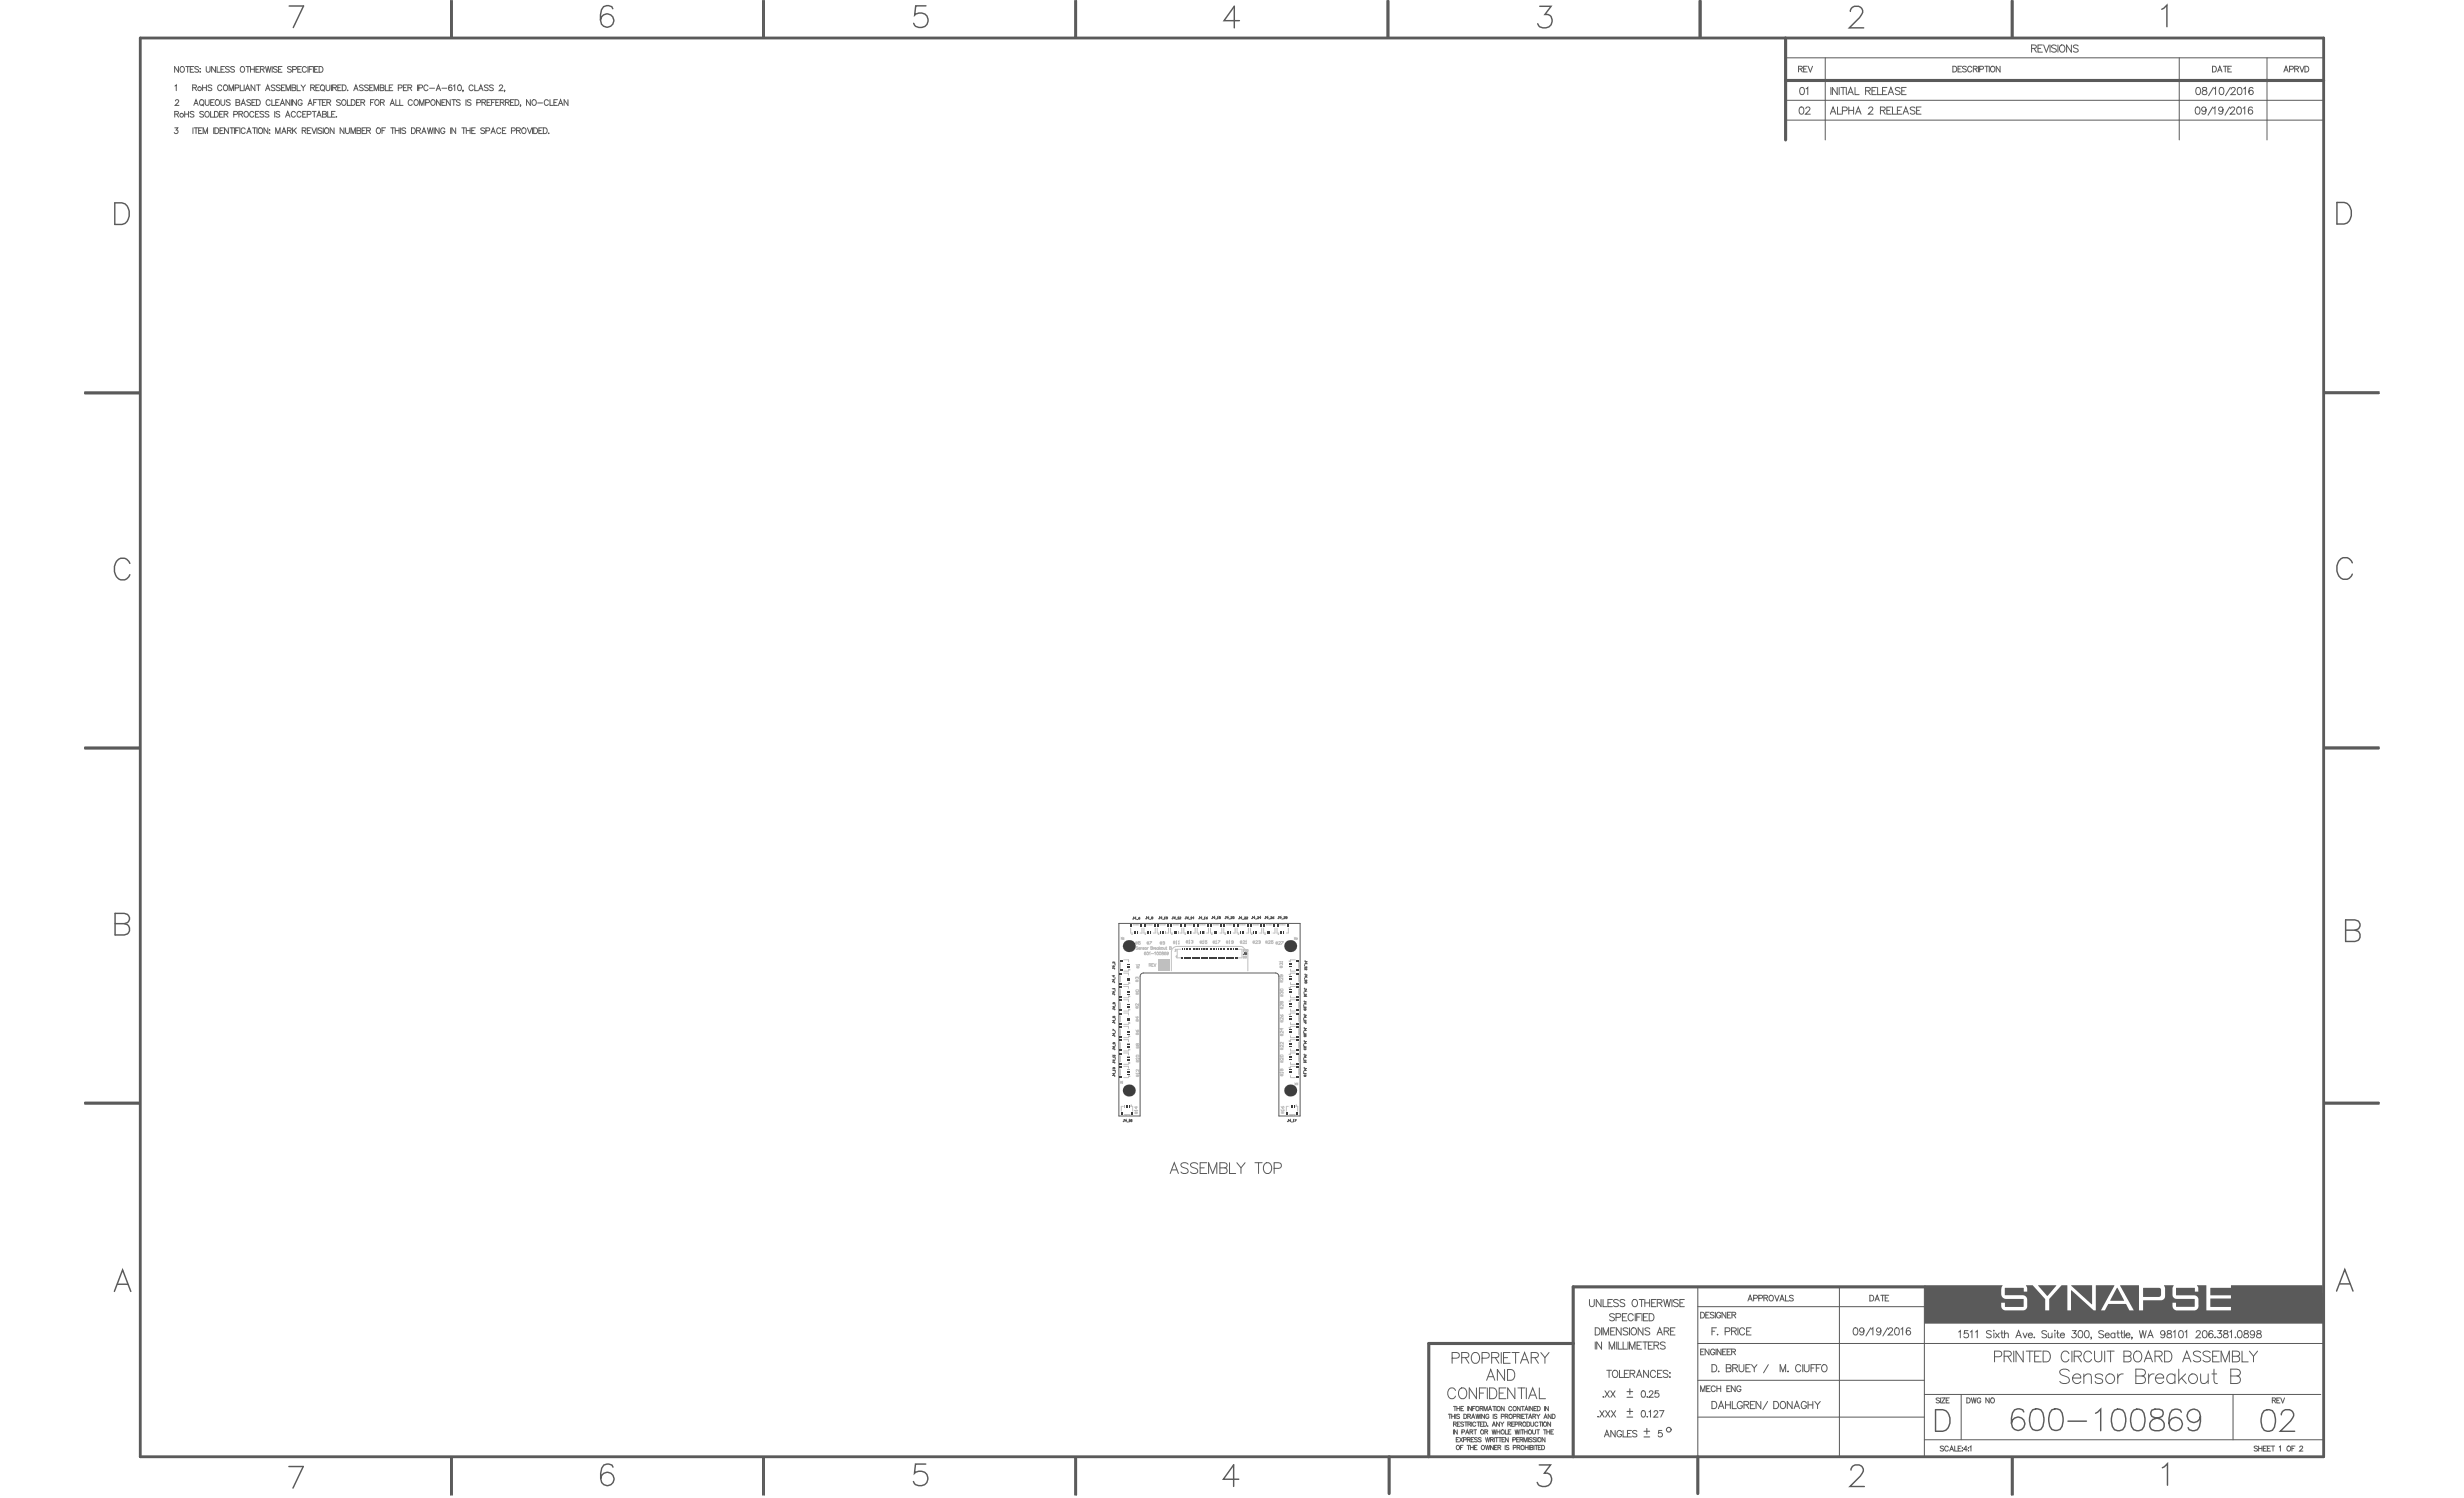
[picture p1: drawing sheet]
<svg xmlns="http://www.w3.org/2000/svg" width="2896mm" height="1761mm" viewBox="0 0 2896 1761" stroke-linecap="round" stroke-linejoin="round" font-family="sans-serif">
<path d="M1361 1127h13v14h-13z" fill="#c0c0c0"/>
<g fill="none" stroke="#c0c0c0" stroke-width="1.18">
<path d="M1329 1091v6h2M1332 1087h7M1342 1091v6h-2M1344 1091v6h3M1348 1087h6M1358 1091v6h-3M1360 1091v6h2M1363 1087h7M1373 1091v6h-2M1376 1091v6h2M1379 1087h7M1389 1091v6h-2"/>
<path d="M1391 1091v6h3M1395 1087h6M1405 1091v6h-3M1407 1091v6h2M1410 1087h7M1420 1091v6h-2M1423 1091v6h2M1426 1087h7M1436 1091v6h-2M1438 1091v6h3M1442 1087h6M1452 1091v6h-3"/>
<path d="M1454 1091v6h2M1457 1087h7M1467 1091v6h-2M1470 1091v6h2M1473 1087h6M1483 1091v6h-2M1485 1091v6h2M1488 1087h7M1498 1091v6h-2M1501 1091v6h2M1504 1087h7M1514 1091v6h-2"/>
<path d="M1318 1104v-2v1l1-1v2M1320 1103h1l-1 1h1M1335 1108h2M1335 1109h2M1335 1107v3M1336 1107v3M1337 1113h-2l2 2-1 1h-1M1338 1115h2a1.1 1.1 0 0 0-1-1 1.1 1.1 0 0 0-1 1 1.1 1.1 0 0 0 1 1h1M1340 1107h-2v1h2v2l-2-1M1341 1114h1v2M1341 1114v2M1345 1114h-2l2 2h-2"/>
<path d="M1347 1119a1.5 1.5 0 0 0-2 2 1.5 1.5 0 0 0 2 1 1.1 1.1 0 0 0-1-2 1 1 0 0 0-1 1M1348 1108h2M1348 1109h2M1348 1114v2M1349 1107v3M1350 1107v3M1350 1114l-2 1M1351 1120l1-1v3M1351 1107h3l-3 3M1353 1114l2 1-1 1h-1v-3h2l-1 1M1356 1114v2M1357 1114l-1 1"/>
<path d="M1357 1120l1-1v3M1357 1115h2a1.1 1.1 0 0 0-1-1 1.1 1.1 0 0 0-1 1 1.1 1.1 0 0 0 1 1h1M1362 1114a1.1 1.1 0 0 0-2 0 1.1 1.1 0 0 0 0 2 1.1 1.1 0 0 0 2 0M1362 1114v2M1363 1113v3M1363 1115l1 1M1363 1108h2M1363 1109h2M1364 1107v3M1364 1114l-1 1M1365 1107v3M1366 1119v1a1.4 1.4 0 0 1 1 1 1.4 1.4 0 0 1 0 1h-1a1.6 1.6 0 0 1 0-2 1.6 1.6 0 0 1 1 0z"/>
<path d="M1368 1114v2l1-1M1369 1108h-2v-1h2v2h-2M1369 1114v2M1370 1114h1M1370 1119a1.5 1.5 0 0 0-2 2 1.5 1.5 0 0 0 2 1 1 1 0 0 0 0-2 1.1 1.1 0 0 0-2 1M1371 1113v2v1M1375 1114l2 1-1 1h-1v-3h2l-1 1M1377 1119a7 7 0 0 1 6-7l77 1 6 6 1 22M1377 1119v22M1379 1107h2M1379 1108h2M1379 1106v3"/>
<path d="M1381 1106v3M1381 1116h1l-1 2h2M1382 1107l1-1v3h-1M1385 1107l1-1v3h-1M1388 1116h-4v10h4M1394 1106h2M1394 1108h2M1394 1105v4M1396 1105v4M1397 1106l1-1v4h-1M1400 1106h2l-1 1 1 1h-2M1410 1107h2"/>
<path d="M1410 1108h2M1411 1106v3M1412 1106v3M1414 1106l1 3h-1M1419 1106h-3v1h3l-1 2-2-1M1426 1107h2M1426 1108h2M1426 1106v3M1427 1106v3M1429 1106l1 3h-1M1432 1106h2l-2 3M1441 1107h2"/>
<path d="M1441 1108h2M1442 1106v3M1443 1106v3M1444 1106h1l1 3h-2M1449 1107h-1v-1h1v2h-2M1455 1116h5v10h-5M1457 1107h3M1457 1108h3M1458 1106v3M1459 1106v3M1461 1106h2l-2 3h2M1461 1116l1 2h-1"/>
<path d="M1463 1116h2l-1 2h-1zM1464 1106h1v3h-1M1466 1116h1v2h-2zM1472 1107h3M1472 1108h3M1473 1106v3M1474 1106v3M1476 1106h2l-2 3h2M1479 1106h2l-1 1 1 1h-2M1487 1107h3M1487 1108h3M1488 1106v3"/>
<path d="M1489 1106v3M1491 1106h2l-2 3h2M1496 1106h-2v1h2v2l-2-1M1499 1108h3M1499 1109h3M1500 1107v3M1501 1107v3M1503 1107h2l-2 3h2M1506 1107h2l-2 3M1521 1104v-2l1 1 1-1v2M1523 1103h2l-1 1h-1M1317 1132v6"/>
<path d="M1321 1128h5v2M1326 1139v2h-5M1336 1136h3M1336 1137h3M1336 1135v-1h3v1M1337 1136v2M1338 1136v2M1351 1134h2v-1h-2v3M1352 1134l1 2M1353 1121h3M1354 1134h1M1356 1133h-2v3h2"/>
<path d="M1356 1133l1 3 2-3M1373 1120a1 1 0 0 1-1 1 1.1 1.1 0 0 1-1-2 1 1 0 0 1 2 0v3h-2M1382 1124h1v2M1382 1124h1M1463 1125h-2v-1h2v2h-2M1465 1125h-2l1-1h1v2h-2M1504 1137h3M1504 1136h3M1505 1131l-1-1h3v1M1505 1134v-2l1 1 1-1v2M1505 1135v3M1506 1135v3"/>
<path d="M1517 1139v2h5M1522 1128h-5v2M1526 1131v7M1317 1147v7M1321 1144h5v2M1321 1159h5v3M1326 1155v2h-5M1328 1155v1v-1M1335 1153h3M1335 1152h3M1335 1151v-3l1 2 1-2 1 1-1 2M1336 1152v2"/>
<path d="M1337 1152v2M1504 1153h4M1504 1154h4M1506 1152v3M1506 1146v2l-2-1 1-1h2v2M1507 1152v3M1508 1149v2l-2-2-2 1 1 1M1517 1155v2h5M1522 1144h-5v2M1522 1159h-5v3M1526 1147v7M1317 1163v7"/>
<path d="M1317 1179v6M1321 1175h5v2M1326 1170v3h-5M1328 1171v1v-1M1335 1168h3M1335 1167h3M1336 1163h2v2l-2 1zM1336 1167v2M1337 1167v2M1338 1180v2l-2-2h-1v2M1505 1171h3M1505 1170h3"/>
<path d="M1505 1177h3v2h-3zM1505 1168v-2l1 1 2-1v2M1505 1162h3v2l-3 1zM1506 1169v2M1506 1178v1M1507 1169v2M1517 1170v3h5M1522 1175h-5v2M1526 1163v6M1526 1178v7M1317 1194v7M1321 1191h5v2"/>
<path d="M1326 1186v2h-5M1328 1187h.1M1335 1185h3M1335 1184h3M1335 1200h3M1335 1199h3M1336 1183v2M1336 1198v3M1337 1195v2l-2-1h3M1337 1183v2M1337 1198v3M1505 1185h3"/>
<path d="M1505 1193l1 2h2v-2h-1l-1 2M1505 1200h3M1505 1184h3M1506 1199v3M1506 1184v2M1507 1184v2M1507 1199v3M1508 1196v2l-2-2-1 1v1M1508 1180v3l-2-3-1 1v2M1517 1186v2h5M1522 1191h-5v2M1526 1194v7"/>
<path d="M1317 1210v6M1321 1206h5v3M1326 1202v2h-5M1326 1217v3h-5M1328 1218h.1M1328 1202v1v-1M1335 1216h3M1335 1211l2 2 1-1v-1h-1v2M1335 1215h3M1336 1214v2M1337 1214v2M1505 1201h3"/>
<path d="M1505 1217h3M1505 1216h3M1506 1215v3M1506 1209v2l-1-2h3M1507 1215v3M1508 1212v2l-2-2-1 1v1M1517 1202v2h5M1517 1217v3h5M1522 1206h-5v3M1526 1210v6M1317 1226v6M1321 1222h5v2"/>
<path d="M1321 1238h5v2M1326 1233v2h-5M1328 1233v1v-1M1335 1231h4M1335 1232h4M1336 1227h2l1 1-3 1zM1336 1230v2M1337 1227v1M1338 1230v2M1505 1233h3M1505 1232h3M1505 1240h3v2h-3z"/>
<path d="M1506 1232v2M1507 1232v2M1508 1228v3l-2-3-1 1v2M1508 1225v2l-2-2-1 1v1M1517 1233v2h5M1522 1222h-5v2M1522 1238h-5v2M1526 1225v7M1317 1241v7M1317 1257v6M1321 1253h5v3M1326 1249v2h-5"/>
<path d="M1328 1249v1v-1M1335 1247h4M1335 1248h4M1336 1245h-1l4-1v1M1336 1240h2l1 2h-3zM1336 1246v2M1338 1246v2M1339 1257v2l-3-2-1 1 1 1M1505 1248h3M1505 1247h3M1505 1256h3v2l-3 1zM1506 1247v2"/>
<path d="M1506 1257v1M1507 1247v2M1508 1243v2l-2-2-1 1v1M1517 1249v2h5M1522 1253h-5v3M1526 1241v6M1526 1257v6M1317 1273v-2l1 1v-1v2M1319 1272l1 1h-1M1326 1264v3h-5M1328 1265h.1M1335 1264h4"/>
<path d="M1335 1265h4M1336 1262h-1l4-1v1M1336 1263v2M1338 1263v2M1505 1264h3M1505 1263h3M1505 1261l3-1v1M1506 1263v2M1507 1263v2M1517 1264v3h5M1522 1275v-2l1 1v-1v2M1525 1274h-1l1-1v2"/>
<path d="M1320 1300h-2v6M1321 1310h7M1329 1300h2v6M1334 1308h3M1334 1307h3M1334 1306v-1h3v1M1335 1307v2M1335 1301v2l-1-2h3M1336 1307v2M1506 1308h3M1506 1300l1 3 2-1v-1l-1-1-1 3M1506 1307h3"/>
<path d="M1506 1305l3-1v1M1507 1307v2M1508 1307v2M1514 1300h-2v6M1515 1310h7M1523 1300h2v6"/>
<circle cx="1330" cy="1098" r=".3"/>
<circle cx="1346" cy="1098" r=".3"/>
<circle cx="1362" cy="1098" r=".3"/>
<circle cx="1377" cy="1098" r=".3"/>
<circle cx="1393" cy="1098" r=".3"/>
<circle cx="1409" cy="1098" r=".3"/>
<circle cx="1424" cy="1098" r=".3"/>
<circle cx="1440" cy="1098" r=".3"/>
<circle cx="1456" cy="1098" r=".3"/>
<circle cx="1471" cy="1098" r=".3"/>
<circle cx="1487" cy="1098" r=".3"/>
<circle cx="1502" cy="1098" r=".3"/>
<circle cx="1347" cy="1115" r="1.1"/>
<circle cx="1366" cy="1115" r="1.1"/>
<circle cx="1328" cy="1140" r=".3"/>
<circle cx="1349" cy="1121" r="1.5"/>
<circle cx="1361" cy="1121" r="1.5"/>
<circle cx="1364" cy="1121" r="1.5"/>
<circle cx="1515" cy="1130" r=".3"/>
<circle cx="1515" cy="1145" r=".3"/>
<circle cx="1515" cy="1161" r=".3"/>
<circle cx="1515" cy="1177" r=".3"/>
<circle cx="1515" cy="1192" r=".3"/>
<circle cx="1515" cy="1208" r=".3"/>
<circle cx="1515" cy="1239" r=".3"/>
<circle cx="1515" cy="1224" r=".3"/>
<circle cx="1515" cy="1255" r=".3"/>
<circle cx="1330" cy="1299" r=".3"/>
<circle cx="1524" cy="1299" r=".3"/>
</g>
<g fill="none" stroke="#5a5a5a" stroke-width="1.18">
<path d="M1333 1078h-1v2h-1M1335 1079h-1l1-1v2M1340 1078l-2 1 1 1v-1h-1M1348 1078h-1l1 2h-2M1350 1079h-1l1-1v2M1354 1079h1M1354 1078h1a1.1 1.1 0 0 1 0 1 1.1 1.1 0 0 1-2 1zM1363 1078v2h-1M1366 1079h-2l1-1v2M1369 1078l1 2h-1M1371 1078h1v2h-1zM1379 1078h-1l1 2h-2"/>
<path d="M1381 1079h-1l1-1v2M1384 1078l1 2h-1M1386 1078h2l-2 2h2M1394 1078h-1l1 2h-1M1397 1079h-2l1-1v2M1400 1078v2M1403 1079h-1l1-1v2M1410 1078h-1l1 2h-1M1413 1079h-2l1-1v2M1416 1078v2M1419 1078l-1 1 1 1v-1h-1M1426 1077h-1v2h-1"/>
<path d="M1428 1079h-2l1-2v3M1431 1078l1 2h-1M1433 1077h1a1.1 1.1 0 0 1 0 2 1.1 1.1 0 0 1-1 0zM1433 1079h1M1441 1077h-1l1 2h-1M1444 1079h-2l1-2v3M1447 1078h1l-1 2h1M1449 1077l2 1-1 2-1-1zM1457 1078h-1l1 2h-1M1459 1079h-1l1-1v2M1463 1078h1l-1 2h1M1465 1078h1l-1 2h1"/>
<path d="M1472 1077v2h-1M1475 1079h-2l1-2v3M1478 1078h1l-1 2h1M1482 1079h-2l1-2v3M1488 1077h-1l1 2h-2M1490 1079h-1l1-2v3M1493 1078h2l-2 2h2M1497 1077l-1 2 1 1v-1h-1M1503 1077v2h-1M1506 1079h-2l1-2v3M1509 1078h1l-1 2h1M1512 1079h.1"/>
<path d="M1512 1077a1.1 1.1 0 0 1 1 2 1.1 1.1 0 0 1-2 0zM1315 1085h213v227h-25v-164a4 4 0 0 0-4-4h-155a4 4 0 0 0-4 4v164h-25zM1336 1081h1M1351 1080h2M1366 1080h2M1382 1080h2M1397 1080h2M1413 1080h2M1429 1080h1M1444 1080h2M1460 1080h2M1476 1080h1"/>
<path d="M1491 1080h2M1507 1080h1M1463 1120h-1v2h-1M1465 1120h-1v1h1v1h-1M1308 1138h2v1M1309 1135v2l-1-1h2M1310 1131v1l-1-1h-1v1M1311 1133v1M1533 1134v1M1534 1133h2l-1-2v2M1534 1129v1h2v1M1534 1136v2l1-1 1 1v-2"/>
<path d="M1536 1138v2l-2-2v2M1308 1154h2v1M1309 1151v2l-1-1h2M1309 1147v1l-1-1h2M1310 1149v1M1533 1149v2M1534 1148h2l-1-1v2M1534 1145v1h2M1534 1152v1h1h1v-1M1534 1154h2v1l-2 1zM1308 1168v1l2-1v2M1308 1163l2-1v1"/>
<path d="M1309 1166v1l-1-1h2M1311 1163v2M1533 1166v2M1533 1180h2l-1-1v1M1533 1165h2l-1-1v1M1533 1171v1l2-1M1533 1176v2l2-1v1M1533 1161v2l2-1v1M1533 1168v2l1-1 1 1v-2M1308 1195v1h1v-1h1v1M1308 1186h2v1M1308 1180v-1h1h1v1"/>
<path d="M1309 1199v2l-1-1h2M1309 1183v2l-1-1h2M1311 1181v1M1311 1197v1M1532 1181v2M1532 1197v1M1533 1196h2l-1-2v2M1533 1186v1h2v-1h-1v1M1533 1192v1h2v1M1535 1199v2l-2-2v2M1535 1183v2l-2-2v2M1308 1202h2v1"/>
<path d="M1308 1217v1l2-1v1M1308 1211v-1l2 1M1309 1214v2l-1-1h2M1311 1212v2M1532 1212v2M1533 1211h2l-1-1v2M1533 1201l2 2v-2M1533 1208v1l2-1v1M1533 1217v2l1-1v-1h1v2M1535 1215v1l-2-1v1M1308 1232v1h2v1M1309 1230v2l-1-1h2"/>
<path d="M1309 1225v2h-1v-2h2v2M1311 1228v1M1532 1228v1M1533 1226h2l-1-1v2M1533 1232v2l1-1 1 1v-2M1533 1223v1h2v1M1533 1239v1h2v1M1535 1230v1l-2-1v1M1308 1248v1h2v1M1308 1256v-1l1 1 1-1v1M1308 1258h2M1308 1243l2-1v1"/>
<path d="M1308 1241l2-1v1M1309 1246v1l-1-1h2M1311 1243v2M1311 1259v2M1532 1244v1M1532 1259v2M1533 1258h2l-1-1v1M1533 1242h2l-1-1v2M1533 1248v1l2-1M1533 1255v1l2-1v1M1535 1246v2l-2-2v2M1308 1264v1l2-1v1"/>
<path d="M1309 1261v2l-1-1h2M1533 1262h2M1533 1264v1h2v-1h-1v1M1322 1316h-1v2h-1M1324 1317h-2l1-1v2M1325 1319h1M1327 1316l1 2h-1M1330 1316h-1v1h1v1h-1M1515 1316h-1v2h-1M1517 1317h-2l2-1v2M1518 1319h1M1520 1316l1 2h-1"/>
<path d="M1522 1316h2l-2 2"/>
</g>
<g fill="#5a5a5a">
<path d="M2488 1514h1l7 15h-16z"/>
<path d="M2396 1511h21l-11 12z"/>
<path d="M2434 1511h25v22z"/>
<path d="M2519 1514h19l2 2v7l-3 1h-18z"/>
<path d="M2262 1511h91l-1 4v6a6 6 0 0 0 5 6h21v9h-21l-1-5h-4v4a5 5 0 0 0 6 5h20a5 5 0 0 0 5-5v-8a5 5 0 0 0-6-5h-21v-8h22l1 4h4l-1-4-1-3h8l15 16v13h4l1-13 14-16h7v29h4l1-23 26 23h2l1-29h21l-16 29h5l4-7h21l4 7h5l-16-29h22v29h5v-12h21a5 5 0 0 0 5-4v-10l-1-3h11l-2 3v9a5 5 0 0 0 5 4h21v9h-21l-1-5h-4v4a5 5 0 0 0 6 5h20a5 5 0 0 0 5-6v-7a5 5 0 0 0-5-4l-21-1v-8h21l1 4h4v-4l-2-3h11v29h29v-4h-24v-10h24v-3l-24-1v-8h24v-3h108l1 45h-469z"/>
</g>
<g fill="none" stroke="#5a5a5a" stroke-width="1.18">
<path d="M2388 57l5-1v-1v-1l-5-1v8M2391 57l2 4M2395 57h3M2400 53h-5v8h5M2402 53l3 8 3-8M2409 53v8M2417 54l-2-1-4 1 1 2 4 2 1 1v1l-2 1-4-1M2419 53v8M2422 53a4 4 0 0 1 5 4 4 4 0 0 1-5 4l-2-3 1-3zM2435 53v8l-6-8v8M2442 54l-2-1-3 1 1 2 4 2v1v1l-2 1-3-1M210 78v7l-5-7v7"/>
<path d="M213 79a3 3 0 0 1 4 3 3 3 0 0 1-4 3l-1-3zM218 78h5M221 78v7M228 78h-4v7h4M233 79l-1-1-3 1 1 2 3 2v1l-1 1-3-1M242 78v5l2 2 3-1v-6M253 78v7l-4-7v7M255 78v7h4M264 78h-4v7h4M270 79l-2-1-3 1 1 2 4 2v1l-2 1-3-1M276 79l-2-1-3 1 1 2 4 2v1l-2 1-3-1M284 79a3 3 0 0 1 4 3 3 3 0 0 1-4 3l-2-3z"/>
<path d="M289 78h5M291 78v7M294 78v7M299 78v7M305 78h-4v7h4M312 78l2 7 1-7 2 7 2-7M320 78v7M326 79l-2-1-3 1 1 2 4 2v1l-2 1-3-1M331 78h-4v7h4M342 79l-1-1-3 1 1 2 3 2v1l-1 1-3-1M354 78h-4v7h4M360 80a2.5 2.5 0 0 0-3-2 2.5 2.5 0 0 0-2 3v1a2.5 2.5 0 0 0 2 3 2.5 2.5 0 0 0 3-2"/>
<path d="M362 78v7M368 78h-5v7M368 78v7M374 78h-4v7h4M375 78h2a4 4 0 0 1 3 4 4 4 0 0 1-3 3h-2zM2100 68h-1h632M2124 78h-4v7h4M2125 78l3 7 2-7M2145 68v96M2295 78h2a4 4 0 0 1 3 3 4 4 0 0 1-3 4h-2zM2305 78h-4v7h4M2311 79l-2-1-2 1v1l4 3v1l-2 1-2-1"/>
<path d="M2317 79a2.5 2.5 0 0 0-2-1 2.5 2.5 0 0 0-2 2v2a2.5 2.5 0 0 0 2 3 2.5 2.5 0 0 0 2-2M2325 78v7M2333 78h4M2335 78v7M2338 78v7M2341 78a3 3 0 0 1 4 3 3 3 0 0 1-4 3l-2-2zM2351 78v7l-5-7v7M2561 68v96M2600 78h3a4 4 0 0 1 2 3 4 4 0 0 1-2 4h-3zM2613 78h5M2615 78v7M2623 78h-5v7h5"/>
<path d="M2664 68v96M2703 78l3 7 2-7M2709 78h2a4 4 0 0 1 3 3 4 4 0 0 1-3 4h-2zM224 81h2M235 80v1zM235 84v1zM238 100v7M243 100v7M260 81h2M282 100v7h4M287 100v7M294 81h5"/>
<path d="M300 100v7l-5-7v7M301 81h2M301 100h5M304 100v7M306 81h4v-2l-4-1v7M308 81l3 4M327 81h3M335 100h-4v7h4M344 82l4-1v-2l-4-1v7M349 100v7h4M350 81h3M354 100l2 3v4"/>
<path d="M359 100l-3 3M363 81h3M370 81h2M375 100h-4v7h4M383 100v5l2 2 2-1 1-6M390 100v7M401 100h-4v7h4M402 100h3a4 4 0 0 1 2 3 4 4 0 0 1-2 4h-3zM439 100h-5v7h5M453 100v7h4M462 100h-5v7h5M478 100h-4v7h4"/>
<path d="M491 100v7M558 100v7h4M2114 81h4v-2l-4-1v7M2116 81l2 4M2120 81h2M2301 81h3M2319 81h4v-2l-4-1v7M2322 81l2 4M2327 81h4v-2l-4-1v7M2606 85l3-7 3 7M2607 82h4M2618 81h3"/>
<path d="M2684 85l3-7 2 7M2685 82h3M2691 81h4v-2l-4-1v7M2697 81h4v-2l-4-1v7M2699 81l2 4M206 101l1-1v7M206 119l1-2 3 1-1 3-3 3h4M226 103h4l1-3h-5v7M229 103l2 4M235 118l1-1a3 3 0 0 1 4 4 3 3 0 0 1-4 3l-1-3zM238 103h5M241 117v5l2 2 2-1 1-6"/>
<path d="M249 101l-2-1-3 1 1 1 4 3v1l-2 1-3-1M252 117h-4v7h4M254 118v-1a3 3 0 0 1 4 4 3 3 0 0 1-4 3l-1-3zM260 117v5l2 2 2-1v-6M261 101a2.5 2.5 0 0 0-3-1 2.5 2.5 0 0 0-2 2v2a2.5 2.5 0 0 0 2 3 2.5 2.5 0 0 0 3-2M264 100a3 3 0 0 1 4 3 3 3 0 0 1-4 3l-1-2zM269 107v-7l3 7 2-7v7M271 118l-2-1-3 1 1 2 4 2v1l-2 1-3-1M276 103h4l1-3h-5v7M288 107l3-7 2 7M289 104h4M295 118l-2-1-3 1 1 2 4 2v1l-2 1-3-1"/>
<path d="M300 117h-4v7h4M301 117h3a4 4 0 0 1 2 4 4 4 0 0 1-2 3h-3zM312 107l3-7 2 7M313 104h3M318 119a2.5 2.5 0 0 0-3-2 2.5 2.5 0 0 0-2 3v1a2.5 2.5 0 0 0 2 3 2.5 2.5 0 0 0 3-2M319 117v7h4M323 101l-1-1-3 1v1l4 3v1l-1 1-3-1M328 117h-4v7h4M329 101l-1-1-3 1v1l4 3v1l-1 1-3-1M331 103h2M336 107v-7l3 7 2-7v7M341 117v7l-5-7v7"/>
<path d="M342 117v7M346 103l1-1v-2h-4v7h3l2-2-1-1-4-1M348 117v7l-4-7v7M355 119a2.5 2.5 0 0 0-3-2 2.5 2.5 0 0 0-2 3v1a2.4 2.4 0 0 0 3 3 2.4 2.4 0 0 0 2-3h-2M365 103h4v-3h-4v7M367 103l3 4M371 103h3M373 117h-4v7M374 117h4M376 117v7M378 100a3 3 0 0 1 4 3 3 3 0 0 1-4 3l-2-2zM379 105l2 2"/>
<path d="M383 117h-4v7h4M391 103h4v-3h-4v7M393 103l2 4M397 103h3M400 118l-2-1-2 1v2l4 2v1l-2 1-2-1M402 118l1-1a3 3 0 0 1 4 4 3 3 0 0 1-4 3l-1-3zM408 117v7h4M409 106v1zM413 117h2a4 4 0 0 1 2 4 4 4 0 0 1-2 3h-2zM416 107l2-7 3 7M417 104h3M423 117h-4v7h4"/>
<path d="M427 101l-2-1-3 1 1 1 4 3v1l-2 1-3-1M433 101l-2-1-3 1 1 1 4 3v1l-2 1-3-1M434 103h3M440 117h-4v7M440 107v-7l2 7 3-7v7M441 118l1-1a3 3 0 0 1 4 4 3 3 0 0 1-4 3l-2-3zM450 103l1-1v-2h-4v7h3l1-2v-1l-4-1M457 103h3M465 117v7h4M468 103h4v-3h-4v7M470 117v7h4M474 103h3"/>
<path d="M479 103h4l1-3h-5v7M482 103l2 4M485 119a2.5 2.5 0 0 0-3-2 2.5 2.5 0 0 0-2 3v1a2.5 2.5 0 0 0 2 3 2.5 2.5 0 0 0 3-2M487 118l1-1a3 3 0 0 1 4 4 3 3 0 0 1-4 3l-2-3zM492 103h4v-3h-4v7M503 101a2.5 2.5 0 0 0-3-1 2.5 2.5 0 0 0-2 2v2a2.5 2.5 0 0 0 2 3 2.5 2.5 0 0 0 3-2M505 104h6M507 118l1-1a3 3 0 0 1 4 4 3 3 0 0 1-4 3l-2-3zM513 107l2-7 3 7M514 104h3M517 117l1 7-5-7v7M519 104h6"/>
<path d="M524 117h-5v7h5M529 117v7l-4-7v7M531 117h5M531 101v-1a3 3 0 0 0-4 3 3 3 0 0 0 2 4 2.1 2.1 0 0 0 2-2 2.1 2.1 0 0 0-2-3 2.1 2.1 0 0 0-2 2M533 101l1-1v7M533 117v7M539 100a3 3 0 0 1 4 3 3 3 0 0 1-3 4l-2-2v-2zM541 118l-2-1-3 1 1 2 4 2v1l-2 1-3-1M544 106v2M548 117v7M554 118l-2-1-3 1 1 2 4 2v1l-2 1-3-1M556 101a2.5 2.5 0 0 0-3-1 2.5 2.5 0 0 0-2 2v2a2.5 2.5 0 0 0 2 3 2.5 2.5 0 0 0 3-2"/>
<path d="M563 107l2-7 3 7M564 104h3M574 101l-2-1-3 1 1 1 4 3v1l-2 1-3-1M577 117h-5v7h5M580 101l-2-1-3 1 1 1 4 3v1l-2 1-3-1M582 117h-4v7M587 117h-4v7h4M587 101l1-1 3 1-1 2-3 4h4M593 106v2M604 117h-4v7h4M605 117h3a4 4 0 0 1 2 4 4 4 0 0 1-2 3h-3zM623 117v7l-4-7v7"/>
<path d="M626 118v-1a3 3 0 0 1 4 4 3 3 0 0 1-4 3l-1-3zM644 119a2.5 2.5 0 0 0-2-2 2.5 2.5 0 0 0-2 3v1a2.5 2.5 0 0 0 2 3 2.5 2.5 0 0 0 2-2M646 117v7h4M655 117h-4v7h4M668 117v7l-5-7v7M2100 118h-1h632M2116 103a2.7 2.7 0 0 1 4 1l1 2a4 4 0 0 1-3 5 5 5 0 0 1-2-8zM2123 104l2-1v8M2152 103v8M2159 103v8l-5-8v8M2162 103v8M2163 103h6"/>
<path d="M2166 103v8M2170 103v8M2172 111l3-8 3 8M2173 108h4M2180 103v8h5M2193 107l4-1 1-1v-1l-5-1v8M2195 107l3 4M2200 107h3M2205 103h-5v8h5M2207 103v8h5M2213 107h3M2218 103h-5v8h5"/>
<path d="M2219 111l3-8 4 8M2220 108h4M2233 104l-2-1-3 1v2l4 2 1 1v1l-2 1-3-1M2235 107h3M2240 103h-5v8h5M2582 103a2.7 2.7 0 0 1 4 1v2a4 4 0 0 1-3 5 5 5 0 0 1-1-8zM2589 103v3h2a2.4 2.4 0 0 1 3 3 2.4 2.4 0 0 1-2 2h-3l-1-1a4 4 0 0 1 5-4v-2a3 3 0 0 0-4-1zM2601 103l-5 9M2602 104l2-1v8M2609 103a2.7 2.7 0 0 1 4 1l1 2a4 4 0 0 1-3 5 5 5 0 0 1-2-8zM2621 103l-5 9M2622 105l2-2h1l2 1-1 3-4 4h6"/>
<path d="M2631 103a2.7 2.7 0 0 1 4 1v2a4 4 0 0 1-3 5 5 5 0 0 1-1-8zM2637 104l2-1v8M2648 104v-1a2.7 2.7 0 0 0-4 1 5 5 0 0 0 2 7 2.6 2.6 0 0 0 2-2 2.6 2.6 0 0 0-2-3 2.6 2.6 0 0 0-3 2M205 134h4l1-2-5-1v7M208 134l2 4M217 131v7M217 134h5M222 131v7M228 124l2-7 3 7M228 132l-2-1-3 1 1 2 4 2v1l-2 1-3-1M229 122h3M237 123l2 2"/>
<path d="M239 132l-1-1-3 1v2l4 2v1l-1 1-3-1M241 132l1-1a3 3 0 0 1 4 3 3 3 0 0 1-4 3l-1-2zM247 131v7h4M248 120h2M252 131h2a4 4 0 0 1 3 3 4 4 0 0 1-3 4h-2zM258 134h3M262 131h-4v7h4M263 134h4l1-2-5-1v7M266 134l2 4M275 134h4v-2l-4-1v7M280 120h2v-2l-5-1v7h3l2-1v-2l-5-1M281 134h4v-2l-4-1v7"/>
<path d="M283 134l2 4M283 124l3-7 3 7M284 122h4M287 132l1-1a3 3 0 0 1 4 3 3 3 0 0 1-4 3l-1-2zM296 120h3M298 133a2.5 2.5 0 0 0-3-2 2.5 2.5 0 0 0-2 3v1a2.5 2.5 0 0 0 2 3 2.5 2.5 0 0 0 3-2M300 134h3M304 131h-4v7h4M310 132l-2-1-2 1v2l4 2v1l-2 1-2-1M316 132l-2-1-2 1v2l4 2v1l-2 1-2-1M323 131v7M324 120h3"/>
<path d="M329 132l-2-1-3 1 1 2 4 2v1l-2 1-3-1M329 124l3-7 3 7M330 122h4M336 138l2-7 3 7M337 135h3M347 133a2.5 2.5 0 0 0-3-2 2.5 2.5 0 0 0-2 3v1a2.5 2.5 0 0 0 2 3 2.5 2.5 0 0 0 3-2M354 133a2.5 2.5 0 0 0-3-2 2.5 2.5 0 0 0-2 3v1a2.5 2.5 0 0 0 2 3 2.5 2.5 0 0 0 3-2M356 134h2M360 131h-4v7h4M361 134h4v-2l-4-1v7M362 124l2-7 3 7M363 122h3"/>
<path d="M367 131h5M369 120h2M369 131v7M372 138l3-7 3 7M373 135h4M379 120h2M379 134h3l2 1-1 2-4 1v-7l4 1v2h-1M384 120h4v-2l-4-1v7M385 131v7h4M386 120l3 4M390 134h2M394 131h-4v7h4"/>
<path d="M395 137v1zM419 120h2M424 120h4v-2l-4-1v7M426 120l3 4M436 120h2M447 120h4v-2l-4-1v7M449 120l3 4M459 124l2-7 3 7M459 122h4M493 124v-7l3 7 2-7v7M500 121l4-1v-2l-4-1v7M519 120h3"/>
<path d="M560 121l4-1 1-2-5-1v7M566 120h4l1-2-5-1v7M569 120l2 4M572 120h3M578 120h2M583 120h2M588 120h4v-2l-4-1v7M590 120l3 4M594 120h4v-2l-4-1v7M596 120l3 4M600 120h3M612 124h-1h1l-1 1"/>
<path d="M632 121h6M651 120h3M656 124l3-7 2 7M657 122h3M2116 126a2.7 2.7 0 0 1 4 1v2a4 4 0 0 1-3 5 5 5 0 0 1-1-8zM2122 128l2-2h2l1 1-1 3-4 4h6M2151 134l3-8 4 8M2152 131h4M2160 126v8h4M2165 130h5l1-1v-2l-6-1v8M2173 126v8M2173 130h6"/>
<path d="M2179 126v8M2181 134l3-8 3 8M2182 131h4M2196 128l2-2h2l1 1-1 3-4 4h6M2210 130l5-1 1-1-1-1-5-1v8M2213 130l3 4M2218 130h3M2223 126h-5v8h5M2224 126v8h5M2230 130h3M2235 126h-5v8h5M2237 134l3-8 3 8"/>
<path d="M2238 131h4M2251 127l-2-1-4 1 1 2 4 2 1 1v1l-2 1-4-1M2253 130h3M2258 126h-5v8h5M2581 126a2.7 2.7 0 0 1 4 1l1 2a4 4 0 0 1-4 5 5 5 0 0 1-1-8zM2593 129a2.6 2.6 0 0 1-4 2 2.6 2.6 0 0 1-1-4 2.6 2.6 0 0 1 4 0l1 2a4 4 0 0 1-3 5l-2-1M2601 126l-6 9M2601 127l2-1v8M2613 129a2.6 2.6 0 0 1-4 2 2.6 2.6 0 0 1-1-4 2.6 2.6 0 0 1 4 0l1 2a4 4 0 0 1-4 5l-1-1M2621 126l-6 9M2622 128l1-2h2l1 1-1 3-4 4h6M2630 126a2.7 2.7 0 0 1 4 1v2a4 4 0 0 1-3 5 5 5 0 0 1-1-8z"/>
<path d="M2636 127l2-1v8M2647 127v-1a2.7 2.7 0 0 0-4 1 5 5 0 0 0 2 7 2.6 2.6 0 0 0 3-2 2.6 2.6 0 0 0-3-3 2.6 2.6 0 0 0-3 2M205 150h4l-2 3a2.2 2.2 0 0 1 2 3 2.2 2.2 0 0 1-4 0M227 150v7M228 150h5M230 150v7M233 153h3M238 150h-5v7h5M239 157v-7l2 7 3-7v7M251 150v7M253 150h2a4 4 0 0 1 2 4 4 4 0 0 1-2 3h-2zM259 153h2"/>
<path d="M263 150h-4v7h4M268 150v7l-4-7v7M270 150h5M273 150v7M276 150v7M277 153h3M281 150h-4v7M282 150v7M288 152a2.5 2.5 0 0 0-3-2 2.5 2.5 0 0 0-2 3v1a2.5 2.5 0 0 0 2 3 2.5 2.5 0 0 0 3-2M290 157l3-7 2 7M291 155h3M297 150h4"/>
<path d="M299 150v7M302 150v7M305 151a3 3 0 0 1 4 3 3 3 0 0 1-4 3l-1-3zM315 150v7l-5-7v7M317 153h.1M317 156v1zM324 157v-7l3 7 2-7v7M331 157l3-7 2 7M332 155h3M338 153h4v-2l-4-1v7M340 153l2 4M344 150v7"/>
<path d="M345 153l3 4M348 150l-4 5M355 153h4v-2l-4-1v7M357 153l3 4M361 153h3M365 150h-4v7h4M367 150l2 7 3-7M373 150v7M378 151l-1-1-3 1 1 2 3 2v1l-1 1-3-1M380 150v7M383 151a3 3 0 0 1 4 3 3 3 0 0 1-4 3l-2-3zM393 150v7l-5-7v7"/>
<path d="M404 150v7l-4-7v7M406 150v5l2 2 2-1 1-6M413 157v-7l2 7 3-7v7M420 153h2l2 2-1 2h-3v-7l4 1v1l-2 1M426 153h2M430 150h-4v7h4M431 153h4v-2l-4-1v7M433 153l2 4M444 151a3 3 0 0 1 3 3 3 3 0 0 1-3 3l-2-3zM449 153h3M453 150h-4v7M459 150h5"/>
<path d="M461 150v7M465 153h4M465 150v7M469 150v7M471 150v7M477 151l-2-1-3 1 1 2 4 2v1l-2 1-3-1M484 150h2a4 4 0 0 1 2 4 4 4 0 0 1-2 3h-2zM490 153h4v-2l-4-1v7M492 153l2 4M496 157l2-7 3 7M497 155h3M502 150l2 7 2-7 1 7 2-7"/>
<path d="M510 150v7M516 150v7l-4-7v7M523 152a2.5 2.5 0 0 0-3-2 2.5 2.5 0 0 0-2 3v1a2.4 2.4 0 0 0 2 3 2.4 2.4 0 0 0 3-3h-2M530 150v7M536 150v7l-5-7v7M543 150h4M545 150v7M548 153h5M548 150v7M553 150v7M554 153h3M559 150h-5v7h5"/>
<path d="M570 151l-2-1-3 1 1 2 4 2v1l-2 1-3-1M571 154l4-1v-2l-4-1v7M577 157l3-7 2 7M578 155h3M589 152a2.5 2.5 0 0 0-3-2 2.5 2.5 0 0 0-2 3v1a2.5 2.5 0 0 0 2 3 2.5 2.5 0 0 0 3-2M590 153h3M595 150h-5v7h5M601 154l4-1v-2l-4-1v7M607 153h4v-2l-4-1v7M609 153l3 4M614 151a3 3 0 0 1 4 3 3 3 0 0 1-4 3l-1-3zM620 150l2 7 3-7"/>
<path d="M626 150v7M627 150h3a4 4 0 0 1 2 4 4 4 0 0 1-2 3h-3zM633 153h3M637 150h-4v7h4M639 150h2a4 4 0 0 1 2 4 4 4 0 0 1-2 3h-2zM645 156v1zM2099 141h632M1375 1379l5-12 5 12M1377 1375h6M1396 1368a5 5 0 0 0-4-2 5 5 0 0 0-4 4l1 1 5 2a3 3 0 0 1 2 3 3 3 0 0 1-1 3 6 6 0 0 1-7-2M1408 1368a5 5 0 0 0-5-2 5 5 0 0 0-4 4l1 1 5 2a3 3 0 0 1 3 3 3 3 0 0 1-2 3 6 6 0 0 1-7-2M1411 1373h4"/>
<path d="M1418 1367h-7v12h7M1420 1379v-12l5 12 5-12v12M1434 1373h5a3 3 0 0 1 3 3 3 3 0 0 1-3 3h-5v-12h7a2.9 2.9 0 0 1 0 5l-2 1M1445 1367v12h7M1454 1367l5 6v6M1463 1367l-4 6M1475 1367h8M1479 1367v12M1486 1368a5 5 0 0 1 5-1 5 5 0 0 1 4 4 6 6 0 0 1-2 6 6 6 0 0 1-6 2 8 8 0 0 1-1-11zM1498 1373h5a3 3 0 0 0 3-3 3 3 0 0 0-3-3h-5v12M1995 1513v199M2162 1513v199"/>
<path d="M2262 1513v199M1868 1527v6a2.8 2.8 0 0 0 3 3 2.8 2.8 0 0 0 3-3v-6M1882 1527v9l-6-9v9M1884 1527v9h5M1890 1531h3M1895 1527h-5v9h5M1902 1529l-2-2-4 2 1 2 4 1 1 1v2l-2 1-4-1M1910 1529l-2-2-4 2 1 2 4 1 1 1v2l-2 1-4-1M1919 1529l1-1a4 4 0 0 1 5 4 4 4 0 0 1-5 3l-2-2zM1927 1527h5M1929 1527v9M1933 1531h6"/>
<path d="M1933 1527v9M1939 1527v9M1941 1531h3M1946 1527h-5v9h5M1948 1531h5v-1v-2l-5-1v9M1951 1531l2 5M1955 1527l2 9 2-9 2 9 2-9M1965 1527v9M1972 1529l-2-2-3 2 1 2 4 1v1v2l-2 1-3-1M1974 1531h4M1980 1527h-6v9h6M1995 1536h267"/>
<path d="M2054 1529l3-7 2 7M2055 1527h4M2061 1526h4v-3l-4-1v7M2067 1526h4v-3l-4-1v7M2073 1526l4-1v-2l-4-1v7M2075 1526l3 3M2080 1523a3 3 0 0 1 4 3 3 3 0 0 1-4 3l-1-2zM2086 1522l2 7 3-7M2092 1529l2-7 3 7M2093 1527h3M2099 1522v7h3M2108 1523l-2-1-3 1 1 2 4 2v1l-2 1-3-1"/>
<path d="M2198 1522h2a4 4 0 0 1 2 4 4 4 0 0 1-2 3h-2zM2204 1529l2-7 3 7M2205 1527h3M2210 1522h5M2213 1522v7M2216 1526h2M2220 1522h-4v7h4M1897 1545l-2-1-3 1 1 2 4 2v1v1l-2 1-3-1M1899 1548h5l1-1v-2l-6-1v8M1907 1548h3M1912 1544h-5v8h5M1920 1546a3 3 0 0 0-4-2 3 3 0 0 0-3 3v2a3 3 0 0 0 3 3 3 3 0 0 0 4-2"/>
<path d="M1922 1544v8M1924 1548h3M1929 1544h-5v8M1930 1544v8M1932 1548h3M1937 1544h-5v8h5M1938 1544h3a5 5 0 0 1 3 4 5 5 0 0 1-3 4h-3zM1999 1542h2a4 4 0 0 1 2 4 4 4 0 0 1-2 3h-2zM2005 1546h2M2009 1542h-4v7h4M2015 1543l-2-1-3 1 1 2 4 2v1l-2 1-3-1M2016 1542v7"/>
<path d="M2022 1544a2.5 2.5 0 0 0-2-2 2.5 2.5 0 0 0-2 3v2a2.4 2.4 0 0 0 2 2 2.4 2.4 0 0 0 2-2h-1M2028 1542v7l-4-7v7M2030 1546h3M2034 1542h-4v7h4M2036 1546l3-1 1-2-4-1v7M2038 1546l2 3M1875 1561h3a5 5 0 0 1 3 4 5 5 0 0 1-3 4h-3zM1875 1577v9M1882 1577v9l-5-9v9M1882 1561v8M1884 1569v-8l3 8 4-8v8M1893 1565h3"/>
<path d="M1898 1561h-5v8h5M1900 1577v9M1902 1577v9h5M1905 1561v8l-5-8v8M1908 1577v9h4M1913 1562l-2-1-3 1v2l4 1 1 2v1l-2 1-3-1M1913 1577v9M1915 1561v8M1918 1562l1-1a4 4 0 0 1 5 4 4 4 0 0 1-5 4l-2-3zM1929 1577h-5v9h5M1931 1577h5M1931 1561v8l-6-8v8"/>
<path d="M1933 1577v9M1939 1562l-2-1-4 1 1 2 4 1 1 2v1l-2 1-4-1M1943 1577h-6v9h6M1947 1569l4-8 3 8M1949 1566h4M1956 1565l5-1 1-1-1-2h-5v8M1957 1579l-2-2-4 2 1 2 4 1 1 1v2l-2 1-4-1M1959 1565l3 4M1963 1565h4M1969 1561h-6v8h6M1995 1579h736M2012 1565h3"/>
<path d="M2017 1561h-5v8M2019 1568v1zM2028 1565h4l1-2v-2h-5v8M2035 1565l5-1 1-1-1-2h-5v8M2038 1565l3 4M2043 1561v8M2050 1563a3 3 0 0 0-3-2 3 3 0 0 0-3 3v2a3 3 0 0 0 3 3 3 3 0 0 0 3-2M2053 1565h3M2058 1561h-5v8h5M2179 1561a2.7 2.7 0 0 1 4 1l1 2a4 4 0 0 1-4 5 5 5 0 0 1-1-8zM2191 1563a2.6 2.6 0 0 1-4 3 2.6 2.6 0 0 1-1-4 2.6 2.6 0 0 1 4 0l1 1a4 4 0 0 1-3 6l-2-1M2199 1561l-6 9"/>
<path d="M2199 1562l2-1v8M2211 1563a2.6 2.6 0 0 1-4 3 2.6 2.6 0 0 1-1-4 2.6 2.6 0 0 1 4 0l1 1a4 4 0 0 1-4 6l-1-1M2219 1561l-6 9M2220 1563l1-2h2l1 1-1 3-4 4h6M2228 1561a2.7 2.7 0 0 1 4 1v2a4 4 0 0 1-3 5 5 5 0 0 1-1-8zM2234 1562l2-1v8M2245 1562v-1a2.7 2.7 0 0 0-4 1 5 5 0 0 0 2 7 2.6 2.6 0 0 0 3-2 2.6 2.6 0 0 0-3-3 2.6 2.6 0 0 0-3 2M2302 1566l2-2v8M2313 1564h-4v4a3 3 0 0 1 4 0 3 3 0 0 1-1 4 3 3 0 0 1-4-1M2316 1566l2-2v8M2322 1566l2-2v8M2340 1565l-2-1-3 1 1 2 4 2v1v1l-2 1-3-1"/>
<path d="M2343 1564h.1M2343 1567v5M2345 1567l5 5M2350 1567l-5 5M2352 1567h2M2353 1564v7v1h2M2356 1568l2-1h2v5M2356 1564v8M2369 1572l3-8 4 8M2370 1570h4M2378 1567l2 5 2-5M2384 1569h5a2.7 2.7 0 0 0-3-2 2.7 2.7 0 0 0-3 3 2.7 2.7 0 0 0 3 2l3-1"/>
<path d="M2391 1572h.1M2405 1565l-2-1-3 1 1 2 4 2v1v1l-2 1-3-1M2407 1567l1 5h2l2-1M2412 1567v5M2415 1567v5M2415 1564h.1M2417 1567h3M2418 1564v7l1 1h1M2421 1569h5a2.7 2.7 0 0 0-3-2 2.7 2.7 0 0 0-2 3 2.7 2.7 0 0 0 2 2l3-1M2436 1564h4l-2 3a2.8 2.8 0 0 1 2 5 2.8 2.8 0 0 1-5-1M2443 1564a2.7 2.7 0 0 1 5 2v2a4 4 0 0 1-3 4 5 5 0 0 1-2-8zM2451 1564a2.7 2.7 0 0 1 4 2v2a4 4 0 0 1-3 4 5 5 0 0 1-1-8z"/>
<path d="M2458 1572h-1h1l-1 2M2472 1565l-2-1-3 1v2l4 2 1 1v1l-2 1-3-1M2474 1569h5a2.7 2.7 0 0 0-3-2 2.7 2.7 0 0 0-2 3 2.7 2.7 0 0 0 2 2l3-1M2486 1568a2.7 2.7 0 0 0-4 0 2.7 2.7 0 0 0 0 4 2.7 2.7 0 0 0 4-1M2486 1567v5M2488 1567h3M2489 1564v7v1h2M2492 1567h3M2494 1564v7v1h2M2497 1564v8M2499 1569h4a2.7 2.7 0 0 0-3-2 2.7 2.7 0 0 0-2 3 2.7 2.7 0 0 0 3 2l2-1M2506 1572h-1h1l-1 2"/>
<path d="M2514 1564l2 8 2-8 2 8 3-8M2524 1572l3-8 4 8M2525 1570h4M2544 1567a2.6 2.6 0 0 1-3 2 2.6 2.6 0 0 1-1-4 2.6 2.6 0 0 1 4 0v2a4 4 0 0 1-3 5l-1-1M2548 1564v3l2 1a2.4 2.4 0 0 1 2 2 2.4 2.4 0 0 1-2 2h-2l-1-1a4 4 0 0 1 5-4v-2a3 3 0 0 0-4-1zM2554 1566l2-2v8M2562 1564a2.7 2.7 0 0 1 4 2v2a4 4 0 0 1-3 4 5 5 0 0 1-1-8zM2568 1566l2-2v8M2581 1566l2-2h1l2 2-1 2-4 4h5M2590 1564a2.7 2.7 0 0 1 4 2v2a4 4 0 0 1-3 4 5 5 0 0 1-1-8zM2601 1565l-1-1a2.7 2.7 0 0 0-4 2 5 5 0 0 0 2 6 2.6 2.6 0 0 0 3-2 2.6 2.6 0 0 0-2-3 2.6 2.6 0 0 0-3 3M2603 1572h1z"/>
<path d="M2606 1564h5l-3 3a2.9 2.9 0 0 1 3 5 2.8 2.8 0 0 1-5-1M2614 1564v3l2 1a2.4 2.4 0 0 1 3 2 2.4 2.4 0 0 1-2 2h-3l-1-1a4 4 0 0 1 5-4v-2a3 3 0 0 0-4-1zM2621 1566l2-2v8M2627 1572h.1M2631 1564a2.7 2.7 0 0 1 4 2v2a4 4 0 0 1-3 4 5 5 0 0 1-1-8zM2638 1564v3l2 1a2.4 2.4 0 0 1 3 2 2.4 2.4 0 0 1-2 2h-3l-1-1a4 4 0 0 1 5-4v-2a3 3 0 0 0-4-1zM2650 1567a2.6 2.6 0 0 1-4 2 2.6 2.6 0 0 1-1-4 2.6 2.6 0 0 1 4 0l1 2a4 4 0 0 1-3 5l-2-1M2653 1564v3l2 1a2.4 2.4 0 0 1 3 2 2.4 2.4 0 0 1-2 2h-3l-1-1a4 4 0 0 1 5-4v-2a3 3 0 0 0-4-1zM1707 1596h5a3 3 0 0 0 3-3 3 3 0 0 0-3-3h-5v12M1718 1596l7-1a2.9 2.9 0 0 0 0-5h-7v12M1722 1596l4 6M1730 1592a5 5 0 0 1 6-2 5 5 0 0 1 3 5 6 6 0 0 1-1 6 6 6 0 0 1-6 1 8 8 0 0 1-2-10z"/>
<path d="M1742 1596h5a3 3 0 0 0 3-3 3 3 0 0 0-3-3h-5v12M1753 1596l7-1a2.9 2.9 0 0 0 0-5h-7v12M1757 1596l5 6M1764 1590v12M1767 1596h5M1775 1590h-8v12h8M1777 1590h9M1781 1590v12M1789 1598h6M1800 1596l7-1a2.9 2.9 0 0 0 0-5h-7v12M1804 1596l4 6M1811 1590l5 6v6"/>
<path d="M1821 1590l-5 6M1891 1586v-9l3 9 4-9v9M1915 1586v-9l3 9 4-9v9M1924 1581h3M1937 1581h4M1944 1581h5l1-1-1-2-5-1v9M1947 1581l3 5M1999 1589h2M2003 1586h-4v6h4M2009 1586v6l-5-6v6M2015 1587a2.5 2.5 0 0 0-3-1 2.5 2.5 0 0 0-2 2v2a2.4 2.4 0 0 0 3 2 2.4 2.4 0 0 0 2-2h-1M2017 1586v6"/>
<path d="M2023 1586v6l-5-6v6M2025 1589h2M2029 1586h-4v6h4M2030 1589h2M2034 1586h-4v6h4M2035 1589h4v-3h-4v6M2037 1589l3 3M2344 1595h6a3 3 0 0 0 3-4 3 3 0 0 0-3-3h-6v13M2355 1594l8-1a2.9 2.9 0 0 0 0-4l-8-1v13M2360 1594l4 7M2367 1588v13M2378 1588v13l-9-13v13"/>
<path d="M2381 1588h9M2386 1588v13M2391 1594h5M2399 1588h-8v13h8M2401 1588h5a7 7 0 0 1 4 6 7 7 0 0 1-4 7h-5zM2432 1591a5 5 0 0 0-6-3 5 5 0 0 0-3 5 6 6 0 0 0 1 6 6 6 0 0 0 6 1l2-2M2435 1588v13M2438 1594l7-1a2.9 2.9 0 0 0 0-4l-7-1v13M2442 1594l4 7M2458 1591a5 5 0 0 0-5-3 5 5 0 0 0-4 5 6 6 0 0 0 1 6 6 6 0 0 0 6 1l2-2M2462 1588v9a4 4 0 0 0 4 4 4 4 0 0 0 4-4v-9M2474 1588v13"/>
<path d="M2476 1588h9M2481 1588v13M2496 1594h6a3 3 0 0 1 3 3 3 3 0 0 1-3 4h-6v-13l8 1a2.9 2.9 0 0 1 0 4l-2 1M2509 1590a5 5 0 0 1 5-2 5 5 0 0 1 3 5 6 6 0 0 1-1 6 6 6 0 0 1-6 1 8 8 0 0 1-1-10zM2522 1597h6M2533 1594l7-1a2.9 2.9 0 0 0 0-4l-7-1v13M2537 1594l4 7M2544 1588h4a7 7 0 0 1 5 6 7 7 0 0 1-5 7h-4zM2567 1597h6M2586 1590a5 5 0 0 0-4-2 5 5 0 0 0-4 3l1 2 5 2a3 3 0 0 1 2 2 3 3 0 0 1-1 3 6 6 0 0 1-7-1M2598 1590a5 5 0 0 0-5-2 5 5 0 0 0-4 3l1 2 5 2a3 3 0 0 1 3 2 3 3 0 0 1-2 3 6 6 0 0 1-7-1M2601 1594h4"/>
<path d="M2608 1588h-7v13h7M2624 1594h5a3 3 0 0 1 3 3 3 3 0 0 1-3 4h-5v-13l7 1a2.9 2.9 0 0 1 0 4l-2 1M2635 1588v13h7M2644 1588l5 6v7M2653 1588l-4 6M1749 1618h6M1768 1610v12l-8-12v12M1772 1610h4a7 7 0 0 1 4 6 7 7 0 0 1-4 6h-4zM1787 1602l5-12 5 12M1888 1611h6M1891 1611v8M1897 1611a4 4 0 0 1 5 4 4 4 0 0 1-5 4l-2-3v-3z"/>
<path d="M1903 1611v8h5M1909 1615h3M1914 1611h-5v8h5M1916 1615l5-1v-1v-2h-5v8M1919 1615l2 4M1923 1619l4-8 3 8M1925 1616h4M1937 1611v8l-5-8v8M1946 1613a3 3 0 0 0-4-2 3 3 0 0 0-2 3v2a3 3 0 0 0 2 3 3 3 0 0 0 4-2M1948 1615h3M1953 1611h-5v8h5M1960 1612l-2-1-3 1 1 2 4 1v2v1l-2 1-3-1"/>
<path d="M1963 1613v1zM1963 1618v1zM2012 1604h3a5 5 0 0 1 3 4 5 5 0 0 1-3 4h-3zM2020 1612h.1M2033 1608l1-1v-2l-5-1v8h4l2-1-1-2-5-1M2036 1608h5l1-2v-1l-6-1v8M2039 1608l3 4M2044 1604v6a2.8 2.8 0 0 0 3 2 2.8 2.8 0 0 0 3-2v-6M2052 1608h3M2057 1604h-5v8h5M2059 1604l3 4v4M2065 1604l-3 4"/>
<path d="M2078 1604l-5 10M2092 1612v-8l3 8 4-8v8M2101 1612h.1M2116 1606a3 3 0 0 0-3-2 3 3 0 0 0-3 3v2a3 3 0 0 0 3 3 3 3 0 0 0 3-2M2119 1604v8M2121 1604v6a2.8 2.8 0 0 0 2 2 2.8 2.8 0 0 0 3-2v-6M2129 1608h3M2134 1604h-5v8M2135 1608h3M2140 1604h-5v8M2143 1604a4 4 0 0 1 4 4 4 4 0 0 1-4 4l-2-3v-2zM2520 1601l5-13 5 13"/>
<path d="M2565 1601l5-13 5 13M2610 1601v-13l5 13 5-13v13M1711 1634a5 5 0 0 0-6-3 5 5 0 0 0-3 5 6 6 0 0 0 1 6 6 6 0 0 0 6 1l2-2M1717 1632a6 6 0 0 1 6 2 6 6 0 0 1 0 7 5 5 0 0 1-5 3 5 5 0 0 1-4-5 8 8 0 0 1 3-7zM1735 1631v13l-8-13v13M1739 1637h5M1747 1631h-8v13M1747 1622l5-12 5 12M1748 1631v13M1751 1631h4a7 7 0 0 1 4 7 7 7 0 0 1-4 6h-4zM1762 1637h5M1770 1631h-8v13h8"/>
<path d="M1780 1631v13l-8-13v13M1784 1631h8M1788 1631v13M1794 1631v13M1798 1640h6M1809 1631v13h7M1886 1635l5 7M1891 1635l-5 7M1893 1635l5 7M1898 1635l-5 7M1930 1635a2.5 2.5 0 0 1 4 1v2a3 3 0 0 1-3 4 5 5 0 0 1-1-7zM1938 1637l2-2h2l1 1-1 3-4 3h5"/>
<path d="M1949 1635h-3l-1 3a2.7 2.7 0 0 1 4 0 2.7 2.7 0 0 1 0 4 2.7 2.7 0 0 1-4-1M1995 1622h267M1999 1636v-7l2 7 3-7v7M2006 1632h2M2010 1629h-4v7h4M2016 1631a2.5 2.5 0 0 0-3-2 2.5 2.5 0 0 0-2 3v1a2.5 2.5 0 0 0 2 3 2.5 2.5 0 0 0 3-2M2018 1632h4M2018 1629v7M2022 1629v7M2030 1632h2M2034 1629h-4v7h4M2039 1629v7l-4-7v7"/>
<path d="M2046 1631a2.5 2.5 0 0 0-3-2 2.5 2.5 0 0 0-2 3v1a2.4 2.4 0 0 0 3 3 2.4 2.4 0 0 0 2-3h-2M2262 1639h466M2305 1639v53M2624 1639v53M1708 1653h4M1710 1653v5M1712 1653v5M1712 1656h4M1716 1653v5M1717 1656h2M1720 1653h-3v5h3M1725 1653v5"/>
<path d="M1729 1653v5l-3-5v5M1731 1656h2M1734 1653h-3v5M1740 1656l2-1 1-1-3-1v5M1741 1656l2 2M1744 1658v-5l2 5 2-5v5M1749 1658l2-5 2 5M1750 1656h2M1754 1653h4M1756 1653v5M1758 1653v5M1768 1653v5l-4-5v5"/>
<path d="M1777 1654a1.9 1.9 0 0 0-2-1 1.9 1.9 0 0 0-2 2v1a1.9 1.9 0 0 0 2 2 1.9 1.9 0 0 0 2-1M1787 1653v5l-4-5v5M1788 1653h3M1790 1653v5M1792 1658l2-5 2 5M1793 1656h2M1797 1644l4-13 5 13M1797 1653v5M1801 1653v5l-3-5v5M1803 1656h2M1806 1653h-3v5h3M1807 1653h2a2.7 2.7 0 0 1 1 3 2.7 2.7 0 0 1-1 2h-2z"/>
<path d="M1815 1653v5M1820 1653v5l-4-5v5M1880 1658l5 8M1884 1642h.1M1885 1658l-5 8M1887 1658l5 8M1892 1658l-5 8M1894 1658l5 8M1899 1658l-5 8M1930 1658a2.5 2.5 0 0 1 4 1v2a3 3 0 0 1-3 5 5 5 0 0 1-1-8zM1936 1642h.1M1938 1659l2-1v8"/>
<path d="M1944 1660l1-2h3v1l-1 3-3 4h5M1950 1658h6l-4 8M2012 1647h3a5 5 0 0 1 3 4 5 5 0 0 1-3 5h-3zM2020 1656l3-9 3 9M2021 1653h4M2028 1647v9M2028 1651h6M2034 1647v9M2036 1647v9h5M2048 1649a3 3 0 0 0-4-2 3 3 0 0 0-2 3v2a3 3 0 0 0 3 4 3 3 0 0 0 3-4h-2M2050 1651h5v-1v-2l-5-1v9M2053 1651l2 5"/>
<path d="M2057 1651h3M2062 1647h-5v9h5M2070 1647v9l-6-9v9M2077 1647l-5 10M2085 1647h3a5 5 0 0 1 2 4 5 5 0 0 1-2 5h-3zM2094 1648a4 4 0 0 1 5 3 4 4 0 0 1-5 4l-2-3v-2zM2106 1647v9l-5-9v9M2109 1656l3-9 3 9M2110 1653h4M2123 1649a3 3 0 0 0-3-2 3 3 0 0 0-3 3v2a3 3 0 0 0 3 4 3 3 0 0 0 3-4h-2M2125 1651h6M2125 1647v9"/>
<path d="M2131 1647v9M2133 1647l3 4v5M2139 1647l-3 4M2279 1644l-1-1-2 1v1l3 2-1 2-2-1M2281 1643v6M2282 1643h4l-4 6h4M2287 1646h3M2291 1643h-4v6h4M2312 1643h2a3 3 0 0 1 2 3 3 3 0 0 1-2 3h-2zM2317 1643l1 6 2-6 1 6 2-6M2328 1644a2.2 2.2 0 0 0-3-1 2.2 2.2 0 0 0-1 2v2a2.1 2.1 0 0 0 2 2 2.1 2.1 0 0 0 2-2h-1M2338 1643v6l-4-6v6"/>
<path d="M2341 1643a2.7 2.7 0 0 1 3 3 2.7 2.7 0 0 1-4 2v-3zM2671 1646h3v-2l-3-1v6M2673 1646l2 3M2676 1646h2M2680 1643h-4v6h4M2681 1643l2 6 2-6M1702 1662h4M1704 1662v5M1706 1662v5M1706 1665h4M1708 1674h3v-2l-3-1v5M1710 1662v5"/>
<path d="M1710 1674l2 2M1711 1662v5M1713 1674h2M1715 1663l-1-1-2 1 1 1 2 2-1 1h-2M1716 1671h-3v5h3M1720 1672l-1-1-2 1v1l3 2-1 1h-2M1721 1662h1a2.7 2.7 0 0 1 2 3 2.7 2.7 0 0 1-2 2h-1zM1721 1671h4M1723 1671v5M1725 1665l3-1v-1l-3-1v5M1725 1674h3v-2l-3-1v5M1727 1665l1 2"/>
<path d="M1727 1674l2 2M1730 1667l1-5 2 5M1730 1671v5M1730 1666h3M1734 1673a1.9 1.9 0 0 0-2-2 1.9 1.9 0 0 0-1 2v2a1.9 1.9 0 0 0 1 1 1.9 1.9 0 0 0 2-1M1735 1662l1 5 1-5 1 5 1-5M1736 1671h3M1738 1671v5M1740 1674h2M1740 1662v5M1743 1671h-3v5h3M1744 1671h1a2.7 2.7 0 0 1 2 3 2.7 2.7 0 0 1-2 2h-1z"/>
<path d="M1745 1662v5l-4-5v5M1749 1676h.1M1750 1663a1.9 1.9 0 0 0-2-1 1.9 1.9 0 0 0-2 2v1a1.8 1.8 0 0 0 2 2 1.8 1.8 0 0 0 2-2h-1M1754 1676l2-5 2 5M1755 1675h2M1755 1662v5M1759 1663l-1-1-2 1v1l3 2-1 1h-2M1762 1671v5l-3-5v5M1764 1671l2 3v2M1764 1665h3l1-2-4-1v5M1768 1671l-2 3M1769 1665l3-1v-1l-3-1v5"/>
<path d="M1771 1665l1 2M1772 1674h3v-2l-3-1v5M1774 1674l2 2M1777 1674h2M1779 1665h2l1-2-3-1v5M1780 1671h-3v5h3M1781 1674h3v-2l-3-1v5M1783 1665l3-1v-1l-3-1v5M1785 1665l1 2M1785 1674h3v-2l-3-1v5M1787 1674l2 2M1788 1662v5"/>
<path d="M1789 1665h2M1792 1662h-3v5h3M1793 1662h3M1794 1662v5M1795 1671h1a2.7 2.7 0 0 1 2 3 2.7 2.7 0 0 1-2 2h-1zM1797 1667l1-5 2 5M1797 1666h3M1799 1671v4l2 1h1l1-5M1802 1665l2-1 1-1-3-1v5M1803 1665l2 2M1806 1662l2 3v2M1808 1673a1.9 1.9 0 0 0-3-2 1.9 1.9 0 0 0-1 2v2a1.9 1.9 0 0 0 1 1 1.9 1.9 0 0 0 3-1"/>
<path d="M1809 1671h3M1810 1662l-2 3M1811 1671v5M1813 1671v5M1815 1667l1-5 2 5M1815 1666h3M1822 1671v5l-3-5v5M1823 1662v5l-3-5v5M1824 1662h2a2.7 2.7 0 0 1 2 3 2.7 2.7 0 0 1-2 2h-2zM1878 1665h1zM1936 1665v1zM1995 1666h267"/>
<path d="M1708 1681v5M1712 1692h1M1713 1681v5l-4-5v5M1715 1690h-3v5h3M1715 1690l4 5M1718 1683h3v-2h-3v5M1719 1690l-4 5M1720 1699h-3v5M1720 1692h3v-2h-3v5M1723 1686l2-5 1 5M1723 1684h3M1724 1699h4"/>
<path d="M1724 1692h3l1-2h-4v5M1726 1699v5M1726 1692l2 3M1728 1683h3v-2h-3v5M1728 1699v5M1729 1692h2M1729 1683l2 3M1732 1699v5M1732 1690h-3v5h3M1732 1681h4M1734 1681v5M1736 1699h-3v5h3"/>
<path d="M1736 1690h-1h-2v2l3 1-1 2-2-1M1741 1690h-1h-3l1 2 3 1-1 2-3-1M1745 1683h3v-2h-3v5M1746 1690l1 5 1-5 2 5 1-5M1746 1699l1 5 1-5 2 5 1-5M1747 1683l1 3M1752 1692h3v-2h-3v5M1753 1692l2 3M1754 1681l1 5 1-5 1 5 1-5M1755 1699v5l-3-5v5M1756 1690v5M1757 1690h4"/>
<path d="M1759 1690v5M1759 1681v5M1759 1683h4M1760 1699h-3v5h3M1761 1690h4M1763 1681v5M1763 1690v5M1765 1692h2M1768 1690h-3v5h3M1769 1699v5M1769 1681v5h3M1773 1690v5l-4-5v5"/>
<path d="M1773 1683h2M1773 1700l-1-1-2 1 1 1 2 1-1 2-2-1M1776 1681h-3v5h3M1778 1692h3v-2h-3v5M1781 1681l1 5 1-5 1 5 1-5M1783 1692h1M1786 1690h-3v5h3M1786 1681v5M1786 1692h3l1-2h-4v5M1788 1681h3M1788 1692l2 3M1789 1681v5"/>
<path d="M1791 1695v-5l2 5 2-5v5M1791 1683h4M1791 1681v5M1793 1699v5M1795 1681v5M1796 1699v5M1796 1690v5M1797 1699v5M1801 1690h-1h-3l1 2 3 1-1 2-3-1M1801 1681v3l2 2 1-1 1-4M1803 1699v5M1804 1699h3"/>
<path d="M1805 1690h-1h-2v2l3 1-1 2-2-1M1806 1699v5M1806 1681h3M1806 1690v5M1808 1681v5M1811 1699h-3v5h3M1812 1699h2a2.7 2.7 0 0 1 1 2 2.7 2.7 0 0 1-1 3h-2zM1814 1681h3M1816 1681v5M1816 1690v5l-4-5v5M1818 1683h3M1818 1681v5"/>
<path d="M1821 1681v5M1823 1683h2M1826 1681h-3v5h3M1886 1689l3-8 2 8M1887 1686h3M1898 1681v8l-5-8v8M1906 1683a2.8 2.8 0 0 0-3-2 2.8 2.8 0 0 0-3 3v2a2.7 2.7 0 0 0 3 3 2.7 2.7 0 0 0 3-3h-2M1908 1681v8h4M1913 1685h3M1917 1681h-4v8h4M1924 1682l-2-1-3 1v2l4 2 1 2-2 1-3-1M1953 1681h-3l-1 4a2.7 2.7 0 0 1 4 0 2.7 2.7 0 0 1 0 4 2.7 2.7 0 0 1-4-2"/>
<path d="M2262 1692h469M2297 1700v6h4M2305 1700h-4v6h4M2655 1700v6M2659 1700v6M2664 1700h-4v6h4M2668 1700h-3v6h3M2669 1700h4M2671 1700v6M2689 1700a2.7 2.7 0 0 1 3 3 2.7 2.7 0 0 1-4 2v-3zM2697 1700h-3v6M1717 1701h1"/>
<path d="M1728 1701h4M1733 1701h2M1757 1701h1M1761 1701h2l1-2h-3v5M1762 1701l2 3M1779 1702l2-1 1-2h-3v5M1783 1701h3v-2h-3v5M1785 1701l1 3M1793 1701h3M1801 1701l1-1v-1h-4v5h3l1-1v-1l-4-1M1808 1701h2M2284 1701l-1-1-3 1 1 1 3 2-1 2-3-1"/>
<path d="M2290 1701a2.2 2.2 0 0 0-3-1 2.2 2.2 0 0 0-1 2v1a2.2 2.2 0 0 0 1 3 2.2 2.2 0 0 0 3-2M2291 1706l3-6 2 6M2292 1704h3M2301 1702h3M2306 1702h.1M2306 1705h.1M2312 1704h-4l3-4v6M2313 1702h.1M2313 1705h.1M2315 1701l1-1v6M2653 1701l-1-1-3 1 1 1 3 2-1 2-3-1M2655 1702h4"/>
<path d="M2660 1702h2M2665 1702h2M2679 1701l1-1v6M2694 1702h2M2703 1701l1-1 2 1-3 5h4"/>
<circle cx="235" cy="104" r="2.2"/>
<circle cx="213" cy="135" r="2.2"/>
<circle cx="1736" cy="1655" r="2.3"/>
<circle cx="1761" cy="1655" r="2.3"/>
<circle cx="1780" cy="1655" r="2.3"/>
<circle cx="1775" cy="1665" r="2.3"/>
<circle cx="1792" cy="1674" r="2.3"/>
<circle cx="1816" cy="1674" r="2.3"/>
<circle cx="1742" cy="1683" r="2.3"/>
<circle cx="1766" cy="1683" r="2.3"/>
<circle cx="1798" cy="1683" r="2.3"/>
<circle cx="1809" cy="1692" r="2.3"/>
<circle cx="1713" cy="1701" r="2.3"/>
<circle cx="1743" cy="1701" r="2.3"/>
<circle cx="1789" cy="1701" r="2.3"/>
</g>
<g fill="none" stroke="#5a5a5a" stroke-width="1.3">
<path d="M1912 1636h7M1916 1632v7M1912 1659h7M1912 1642h7M1916 1656v6M1912 1666h7M1936 1679v7M1932 1689h7M1932 1682h7"/>
<circle cx="1961" cy="1680" r="2.8"/>
</g>
<g fill="none" stroke="#5a5a5a" stroke-width="1.7">
<path d="M340 7h17l-12 25M530 1v43M531 1v43M720 10l-1-2a8 8 0 0 0-12 3l-1 6v7l1 4a8 8 0 0 0 13 1 8 8 0 0 0-3-12 8 8 0 0 0-11 7M897 1v43M898 1v43M1088 7h-12l-1 11a9 9 0 0 1 13 0 9 9 0 0 1-1 13 9 9 0 0 1-13-4M1264 1v43M1265 1v43M1631 1v43M1632 1v43M1810 7h13l-7 10a8 8 0 0 1 8 7 8 8 0 0 1-7 9 7 7 0 0 1-10-5"/>
<path d="M1997 1v43M1999 1v43M2175 13a6 6 0 0 1 5-6h4a6 6 0 0 1 4 10l-2 4-12 12h16M2364 1v42M2366 1v43M2541 11l6-5v25M1457 24h-18l12-17v26M135 238h8a13 13 0 0 1 8 20l-4 5-4 1h-8zM2747 238h8a13 13 0 0 1 7 19l-3 5-4 1h-8zM100 461h64M100 463h64M2732 461h64"/>
<path d="M2732 462h64M153 662a9 9 0 0 0-9-6 9 9 0 0 0-8 6 14 14 0 0 0 6 20 9 9 0 0 0 11-7M2765 662a9 9 0 0 0-9-7 9 9 0 0 0-8 7 14 14 0 0 0 6 19 9 9 0 0 0 11-6M100 880h64M100 878h64M2732 880h64M2732 878h64M146 1086l4-2a6 6 0 0 0 0-9l-4-1h-11v25h11a7 7 0 0 0 6-7 7 7 0 0 0-6-6h-11M2768 1093l3-1a6 6 0 0 0 0-10l-3-1h-11v26h11a7 7 0 0 0 6-7 7 7 0 0 0-6-7h-11M100 1297h64M100 1296h64M2732 1297h64"/>
<path d="M2732 1296h64M134 1518l10-25 10 25M138 1509h12M2746 1518l10-26 9 26M2750 1509h12M2275 1657h8a13 13 0 0 1 8 19l-4 5-4 1h-8zM2379 1660l-2-3a8 8 0 0 0-12 4l-1 6v6l1 5a8 8 0 0 0 13 0 8 8 0 0 0-3-12 8 8 0 0 0-11 7M2389 1657a8 8 0 0 1 12 4 21 21 0 0 1-2 19 8 8 0 0 1-12-4 21 21 0 0 1 2-19zM2412 1657a8 8 0 0 1 12 4 21 21 0 0 1-3 19 8 8 0 0 1-12-4 21 21 0 0 1 3-19zM2485 1657a8 8 0 0 1 12 4 21 21 0 0 1-2 19 8 8 0 0 1-12-3 21 21 0 0 1 2-20zM2508 1657a8 8 0 0 1 12 4 21 21 0 0 1-3 19 8 8 0 0 1-12-3 21 21 0 0 1 3-20zM2529 1657a5 5 0 0 0 3 9l4 1a7 7 0 0 1 8 7 7 7 0 0 1-6 8h-5a7 7 0 0 1-7-8 7 7 0 0 1 8-7l5-1a5 5 0 0 0 2-9l-3-1h-5z"/>
<path d="M2564 1660l-1-3a8 8 0 0 0-13 4l-1 6v6l1 5a8 8 0 0 0 13 1 8 8 0 0 0-3-13 8 8 0 0 0-11 7M2661 1658a8 8 0 0 1 12 4 21 21 0 0 1-2 19 8 8 0 0 1-12-4 21 21 0 0 1 2-19zM2430 1670h22M2463 1661l6-5v26M2586 1665a8 8 0 0 1-11 6 8 8 0 0 1-3-12 8 8 0 0 1 13 1 23 23 0 0 1-2 20l-6 2-4-2-1-2M2681 1663a6 6 0 0 1 5-6h5a6 6 0 0 1 4 10l-3 3-12 12h17M530 1714v43M531 1714v43M897 1714v43M898 1714v43M1264 1714v43M1265 1714v43"/>
<path d="M2364 1714v43M2366 1714v43M340 1724h16l-12 25M720 1724l-1-2a8 8 0 0 0-12 4l-1 6v6l1 5a8 8 0 0 0 13 0 8 8 0 0 0-3-12 8 8 0 0 0-11 7M1088 1721h-12l-1 11a9 9 0 0 1 13 0 9 9 0 0 1-1 13 9 9 0 0 1-13-4M1456 1739h-18l12-17v25M1809 1722h13l-7 10a8 8 0 0 1 9 7 8 8 0 0 1-8 8 7 7 0 0 1-9-5M2175 1728a6 6 0 0 1 5-6h5a6 6 0 0 1 4 10l-3 3-12 12h17M2541 1725l6-5v26"/>
</g>
<path d="M2099 45v119M2099 95h632M2262 1513h-413v199M1849 1579h-170v133M1633 1712v44M1995 1712v44" fill="none" stroke="#5a5a5a" stroke-width="3.7"/>
<path d="M165 45h2566v1667h-2566z" fill="none" stroke="#5a5a5a" stroke-width="3.3"/>
<g fill="none" stroke="#5a5a5a" stroke-width="1.2">
<path d="M2432 1612a7 7 0 0 0-11 0 4 4 0 0 0 3 5l5 1a4 4 0 0 1 3 3 4 4 0 0 1-2 4 8 8 0 0 1-9-1M2436 1620h10a5 5 0 0 0-6-5 5 5 0 0 0-4 6 5 5 0 0 0 4 5 5 5 0 0 0 6-2M2449 1618l4-3 4 1 1 2v8M2449 1615v11M2471 1617a5 5 0 0 0-9 0l1 2 7 2 1 3a5 5 0 0 1-9 0M2489 1615v11M2495 1615a5 5 0 0 0-6 5M2518 1617h2a4 4 0 0 0 0-7l-2-1h-8v17h8a4 4 0 0 0 4-4 4 4 0 0 0-4-5h-8M2525 1615v11M2532 1615a5 5 0 0 0-7 5M2533 1620h10a5 5 0 0 0-6-5 5 5 0 0 0-4 6 5 5 0 0 0 4 5 5 5 0 0 0 6-2M2556 1617a5 5 0 0 0-8 0 5 5 0 0 0 0 8 5 5 0 0 0 8-1"/>
<path d="M2556 1615v11M2561 1609v17M2564 1620l6 6M2569 1615l-8 8M2586 1615v8l1 2 4 1 4-3M2595 1615v11M2600 1615h5M2602 1609v14l1 2 3 1M2629 1617h2a4 4 0 0 0 0-7l-2-1h-7v17h7a4 4 0 0 0 4-4 4 4 0 0 0-4-5h-7"/>
<circle cx="2480" cy="1620" r="6"/>
<circle cx="2577" cy="1620" r="6"/>
</g>
<g fill="#474747">
<circle cx="1327" cy="1282" r="7"/>
<circle cx="1516" cy="1282" r="7"/>
<circle cx="1327" cy="1112" r="7"/>
<circle cx="1516" cy="1112" r="7"/>
</g>
<path d="M1323 1300h1v2h-1z" fill-rule="evenodd" fill="#474747"/>
<path d="M1322 1300h1v2h-1z" fill-rule="evenodd" fill="#acacac"/>
<g fill="#1e1e1e">
<path d="M1325 1300h1v2h-1z" fill-rule="evenodd"/>
<path d="M1326 1300h1v2h-1z" fill-rule="evenodd"/>
</g>
<g fill="#474747">
<path d="M1329 1087h1v2h-1z" fill-rule="evenodd"/>
<path d="M1336 1095h1v3h-1z" fill-rule="evenodd"/>
</g>
<g fill="#1e1e1e">
<path d="M1334 1095h1v3h-1z" fill-rule="evenodd"/>
<path d="M1333 1095h1v3h-1z" fill-rule="evenodd"/>
</g>
<path d="M1341 1087h1v2h-1z" fill-rule="evenodd" fill="#474747"/>
<g fill="#1e1e1e">
<path d="M1350 1095h1v3h-1z" fill-rule="evenodd"/>
<path d="M1348 1095h1v3h-1z" fill-rule="evenodd"/>
</g>
<path d="M1353 1095h1v3h-1z" fill-rule="evenodd" fill="#fafafa"/>
<path d="M1356 1087h2v2h-2z" fill-rule="evenodd" fill="#474747"/>
<path d="M1364 1095h1v3h-1z" fill-rule="evenodd" fill="#1e1e1e"/>
<g fill="#474747">
<path d="M1360 1087h2v2h-2z" fill-rule="evenodd"/>
<path d="M1367 1095h1v3h-1z" fill-rule="evenodd"/>
</g>
<path d="M1365 1095h1v3h-1z" fill-rule="evenodd" fill="#1e1e1e"/>
<path d="M1369 1095h1v3h-1z" fill-rule="evenodd" fill="#acacac"/>
<g fill="#474747">
<path d="M1376 1087h1v2h-1z" fill-rule="evenodd"/>
<path d="M1383 1095h1v3h-1z" fill-rule="evenodd"/>
</g>
<g fill="#1e1e1e">
<path d="M1381 1095h1v3h-1z" fill-rule="evenodd"/>
<path d="M1379 1095h1v3h-1z" fill-rule="evenodd"/>
<path d="M1390 1115h1v2h-1z" fill-rule="evenodd"/>
</g>
<path d="M1389 1115v2z" fill-rule="evenodd" fill="#fafafa"/>
<path d="M1388 1087h1v2h-1z" fill-rule="evenodd" fill="#474747"/>
<path d="M1397 1115v2z" fill-rule="evenodd" fill="#fafafa"/>
<g fill="#1e1e1e">
<path d="M1395 1115h1v2h-1z" fill-rule="evenodd"/>
<path d="M1394 1115h1v2h-1z" fill-rule="evenodd"/>
</g>
<path d="M1393 1115v2z" fill-rule="evenodd" fill="#fafafa"/>
<g fill="#1e1e1e">
<path d="M1397 1095h1v3h-1z" fill-rule="evenodd"/>
<path d="M1395 1095h1v3h-1z" fill-rule="evenodd"/>
<path d="M1403 1115h1v2h-1z" fill-rule="evenodd"/>
<path d="M1402 1115h1v2h-1z" fill-rule="evenodd"/>
</g>
<path d="M1401 1115v2z" fill-rule="evenodd" fill="#fafafa"/>
<path d="M1399 1115h1v2h-1z" fill-rule="evenodd" fill="#1e1e1e"/>
<path d="M1400 1095h1v3h-1z" fill-rule="evenodd" fill="#acacac"/>
<path d="M1403 1087h2v2h-2z" fill-rule="evenodd" fill="#474747"/>
<g fill="#1e1e1e">
<path d="M1411 1115h1v2h-1z" fill-rule="evenodd"/>
<path d="M1410 1115h1v2h-1z" fill-rule="evenodd"/>
</g>
<path d="M1409 1115v2z" fill-rule="evenodd" fill="#acacac"/>
<g fill="#1e1e1e">
<path d="M1407 1115h1v2h-1z" fill-rule="evenodd"/>
<path d="M1406 1115h1v2h-1z" fill-rule="evenodd"/>
<path d="M1411 1095h1v3h-1z" fill-rule="evenodd"/>
</g>
<path d="M1407 1087h2v2h-2z" fill-rule="evenodd" fill="#474747"/>
<path d="M1418 1115h1v2h-1z" fill-rule="evenodd" fill="#1e1e1e"/>
<path d="M1417 1115v2z" fill-rule="evenodd" fill="#acacac"/>
<g fill="#1e1e1e">
<path d="M1415 1115h1v2h-1z" fill-rule="evenodd"/>
<path d="M1414 1115h1v2h-1z" fill-rule="evenodd"/>
</g>
<path d="M1414 1095h1v3h-1z" fill-rule="evenodd" fill="#474747"/>
<path d="M1416 1095h1v3h-1z" fill-rule="evenodd" fill="#acacac"/>
<path d="M1425 1115v2z" fill-rule="evenodd" fill="#fafafa"/>
<g fill="#1e1e1e">
<path d="M1423 1115h1v2h-1z" fill-rule="evenodd"/>
<path d="M1422 1115h1v2h-1z" fill-rule="evenodd"/>
</g>
<path d="M1421 1115v2z" fill-rule="evenodd" fill="#fafafa"/>
<path d="M1423 1087h1v2h-1z" fill-rule="evenodd" fill="#474747"/>
<g fill="#1e1e1e">
<path d="M1431 1115h1v2h-1z" fill-rule="evenodd"/>
<path d="M1430 1115h1v2h-1z" fill-rule="evenodd"/>
</g>
<path d="M1429 1115v2z" fill-rule="evenodd" fill="#fafafa"/>
<path d="M1427 1115h1v2h-1z" fill-rule="evenodd" fill="#1e1e1e"/>
<path d="M1430 1095h1v3h-1z" fill-rule="evenodd" fill="#474747"/>
<path d="M1428 1095h1v3h-1z" fill-rule="evenodd" fill="#1e1e1e"/>
<path d="M1431 1095h1v3h-1z" fill-rule="evenodd" fill="#fafafa"/>
<g fill="#1e1e1e">
<path d="M1426 1095h1v3h-1z" fill-rule="evenodd"/>
<path d="M1438 1115h1v2h-1z" fill-rule="evenodd"/>
</g>
<path d="M1437 1115v2z" fill-rule="evenodd" fill="#fafafa"/>
<g fill="#1e1e1e">
<path d="M1435 1115h1v2h-1z" fill-rule="evenodd"/>
<path d="M1434 1115h1v2h-1z" fill-rule="evenodd"/>
</g>
<path d="M1435 1087h1v2h-1z" fill-rule="evenodd" fill="#474747"/>
<path d="M1445 1115v2z" fill-rule="evenodd" fill="#fafafa"/>
<g fill="#1e1e1e">
<path d="M1443 1115h1v2h-1z" fill-rule="evenodd"/>
<path d="M1442 1115h1v2h-1z" fill-rule="evenodd"/>
</g>
<path d="M1441 1115v2z" fill-rule="evenodd" fill="#fafafa"/>
<g fill="#1e1e1e">
<path d="M1444 1095h1v3h-1z" fill-rule="evenodd"/>
<path d="M1442 1095h1v3h-1z" fill-rule="evenodd"/>
<path d="M1451 1115h1v2h-1z" fill-rule="evenodd"/>
<path d="M1450 1115h1v2h-1z" fill-rule="evenodd"/>
</g>
<path d="M1449 1115v2z" fill-rule="evenodd" fill="#fafafa"/>
<path d="M1447 1115h1v2h-1z" fill-rule="evenodd" fill="#1e1e1e"/>
<path d="M1447 1095h1v3h-1z" fill-rule="evenodd" fill="#fafafa"/>
<g fill="#474747">
<path d="M1450 1087h1v2h-1z" fill-rule="evenodd"/>
<path d="M1454 1115h1v2h-1z" fill-rule="evenodd"/>
</g>
<path d="M1458 1095h1v3h-1z" fill-rule="evenodd" fill="#1e1e1e"/>
<g fill="#474747">
<path d="M1454 1087h1v2h-1z" fill-rule="evenodd"/>
<path d="M1461 1095h1v3h-1z" fill-rule="evenodd"/>
</g>
<path d="M1463 1095h1v3h-1z" fill-rule="evenodd" fill="#fafafa"/>
<g fill="#474747">
<path d="M1470 1087h1v2h-1z" fill-rule="evenodd"/>
<path d="M1477 1095h1v3h-1z" fill-rule="evenodd"/>
</g>
<path d="M1475 1095h1v3h-1z" fill-rule="evenodd" fill="#1e1e1e"/>
<path d="M1478 1095h1v3h-1z" fill-rule="evenodd" fill="#fafafa"/>
<g fill="#474747">
<path d="M1481 1087h2v2h-2z" fill-rule="evenodd"/>
<path d="M1492 1095h1v3h-1z" fill-rule="evenodd"/>
</g>
<g fill="#1e1e1e">
<path d="M1490 1095h1v3h-1z" fill-rule="evenodd"/>
<path d="M1489 1095h1v3h-1z" fill-rule="evenodd"/>
</g>
<path d="M1494 1095h1v3h-1z" fill-rule="evenodd" fill="#fafafa"/>
<path d="M1497 1087h1v2h-1z" fill-rule="evenodd" fill="#474747"/>
<path d="M1505 1095h1v3h-1z" fill-rule="evenodd" fill="#1e1e1e"/>
<g fill="#474747">
<path d="M1501 1087h1v2h-1z" fill-rule="evenodd"/>
<path d="M1508 1095h1v3h-1z" fill-rule="evenodd"/>
</g>
<path d="M1510 1095h1v3h-1z" fill-rule="evenodd" fill="#fafafa"/>
<path d="M1517 1300h1v2h-1z" fill-rule="evenodd" fill="#474747"/>
<path d="M1519 1300h1v2h-1z" fill-rule="evenodd" fill="#1e1e1e"/>
<path d="M1516 1300h1v2h-1z" fill-rule="evenodd" fill="#fafafa"/>
<path d="M1516 1260h3v1h-3z" fill-rule="evenodd" fill="#474747"/>
<g fill="#1e1e1e">
<path d="M1516 1259h3v1h-3z" fill-rule="evenodd"/>
<path d="M1516 1257h3v1h-3z" fill-rule="evenodd"/>
</g>
<path d="M1516 1245h3v1h-3z" fill-rule="evenodd" fill="#474747"/>
<path d="M1516 1243h3v1h-3z" fill-rule="evenodd" fill="#1e1e1e"/>
<path d="M1516 1246h3v1h-3z" fill-rule="evenodd" fill="#fafafa"/>
<path d="M1516 1229h3v1h-3z" fill-rule="evenodd" fill="#474747"/>
<path d="M1516 1231h3v1h-3z" fill-rule="evenodd" fill="#fafafa"/>
<path d="M1516 1226h3v1h-3z" fill-rule="evenodd" fill="#1e1e1e"/>
<path d="M1516 1215h3v1h-3z" fill-rule="evenodd" fill="#fafafa"/>
<g fill="#1e1e1e">
<path d="M1516 1212h3v1h-3z" fill-rule="evenodd"/>
<path d="M1516 1210h3v1h-3z" fill-rule="evenodd"/>
</g>
<path d="M1516 1198h3v1h-3z" fill-rule="evenodd" fill="#474747"/>
<path d="M1516 1196h3v1h-3z" fill-rule="evenodd" fill="#1e1e1e"/>
<path d="M1516 1199h3v1h-3z" fill-rule="evenodd" fill="#fafafa"/>
<path d="M1516 1194h3v1h-3z" fill-rule="evenodd" fill="#1e1e1e"/>
<path d="M1516 1182h3v1h-3z" fill-rule="evenodd" fill="#474747"/>
<path d="M1516 1184h3v1h-3z" fill-rule="evenodd" fill="#fafafa"/>
<path d="M1516 1179h3v1h-3z" fill-rule="evenodd" fill="#1e1e1e"/>
<path d="M1516 1168h3v1h-3z" fill-rule="evenodd" fill="#fafafa"/>
<g fill="#1e1e1e">
<path d="M1516 1165h3v1h-3z" fill-rule="evenodd"/>
<path d="M1516 1163h3v1h-3z" fill-rule="evenodd"/>
</g>
<path d="M1516 1151h3v1h-3z" fill-rule="evenodd" fill="#474747"/>
<g fill="#1e1e1e">
<path d="M1516 1149h3v1h-3z" fill-rule="evenodd"/>
<path d="M1516 1147h3v1h-3z" fill-rule="evenodd"/>
</g>
<path d="M1516 1135h3v1h-3z" fill-rule="evenodd" fill="#474747"/>
<path d="M1516 1137h3v1h-3z" fill-rule="evenodd" fill="#fafafa"/>
<path d="M1516 1132h3v1h-3z" fill-rule="evenodd" fill="#1e1e1e"/>
<g fill="#474747">
<path d="M1524 1265h3v1h-3z" fill-rule="evenodd"/>
<path d="M1524 1253h3v2h-3z" fill-rule="evenodd"/>
<path d="M1524 1249h3v2h-3z" fill-rule="evenodd"/>
<path d="M1524 1238h3v1h-3z" fill-rule="evenodd"/>
<path d="M1524 1222h3v1h-3z" fill-rule="evenodd"/>
<path d="M1524 1218h3v2h-3z" fill-rule="evenodd"/>
<path d="M1524 1203h3v1h-3z" fill-rule="evenodd"/>
<path d="M1524 1191h3v1h-3z" fill-rule="evenodd"/>
<path d="M1524 1175h3v2h-3z" fill-rule="evenodd"/>
<path d="M1524 1171h3v2h-3z" fill-rule="evenodd"/>
<path d="M1524 1156h3v1h-3z" fill-rule="evenodd"/>
<path d="M1524 1144h3v1h-3z" fill-rule="evenodd"/>
<path d="M1524 1128h3v2h-3z" fill-rule="evenodd"/>
<path d="M1318 1308h1v3h-1z" fill-rule="evenodd"/>
<path d="M1330 1308h1v3h-1z" fill-rule="evenodd"/>
</g>
<g fill="#1e1e1e">
<path d="M1390 1125h1v2h-1z" fill-rule="evenodd"/>
<path d="M1389 1125v2z" fill-rule="evenodd"/>
<path d="M1397 1125v2z" fill-rule="evenodd"/>
</g>
<path d="M1395 1125h1v2h-1z" fill-rule="evenodd" fill="#474747"/>
<g fill="#1e1e1e">
<path d="M1394 1125h1v2h-1z" fill-rule="evenodd"/>
<path d="M1393 1125v2z" fill-rule="evenodd"/>
</g>
<path d="M1403 1125h1v2h-1z" fill-rule="evenodd" fill="#474747"/>
<g fill="#1e1e1e">
<path d="M1402 1125h1v2h-1z" fill-rule="evenodd"/>
<path d="M1401 1125v2z" fill-rule="evenodd"/>
</g>
<g fill="#474747">
<path d="M1399 1125h1v2h-1z" fill-rule="evenodd"/>
<path d="M1411 1125h1v2h-1z" fill-rule="evenodd"/>
</g>
<g fill="#1e1e1e">
<path d="M1410 1125h1v2h-1z" fill-rule="evenodd"/>
<path d="M1409 1125v2z" fill-rule="evenodd"/>
</g>
<path d="M1407 1125h1v2h-1z" fill-rule="evenodd" fill="#474747"/>
<g fill="#1e1e1e">
<path d="M1406 1125h1v2h-1z" fill-rule="evenodd"/>
<path d="M1418 1125h1v2h-1z" fill-rule="evenodd"/>
<path d="M1417 1125v2z" fill-rule="evenodd"/>
</g>
<path d="M1415 1125h1v2h-1z" fill-rule="evenodd" fill="#474747"/>
<g fill="#1e1e1e">
<path d="M1414 1125h1v2h-1z" fill-rule="evenodd"/>
<path d="M1425 1125v2z" fill-rule="evenodd"/>
</g>
<path d="M1423 1125h1v2h-1z" fill-rule="evenodd" fill="#474747"/>
<g fill="#1e1e1e">
<path d="M1422 1125h1v2h-1z" fill-rule="evenodd"/>
<path d="M1421 1125v2z" fill-rule="evenodd"/>
</g>
<path d="M1431 1125h1v2h-1z" fill-rule="evenodd" fill="#474747"/>
<g fill="#1e1e1e">
<path d="M1430 1125h1v2h-1z" fill-rule="evenodd"/>
<path d="M1429 1125v2z" fill-rule="evenodd"/>
</g>
<path d="M1427 1125h1v2h-1z" fill-rule="evenodd" fill="#474747"/>
<g fill="#1e1e1e">
<path d="M1438 1125h1v2h-1z" fill-rule="evenodd"/>
<path d="M1437 1125v2z" fill-rule="evenodd"/>
</g>
<path d="M1435 1125h1v2h-1z" fill-rule="evenodd" fill="#474747"/>
<g fill="#1e1e1e">
<path d="M1434 1125h1v2h-1z" fill-rule="evenodd"/>
<path d="M1445 1125v2z" fill-rule="evenodd"/>
</g>
<path d="M1443 1125h1v2h-1z" fill-rule="evenodd" fill="#474747"/>
<g fill="#1e1e1e">
<path d="M1442 1125h1v2h-1z" fill-rule="evenodd"/>
<path d="M1441 1125v2z" fill-rule="evenodd"/>
</g>
<path d="M1451 1125h1v2h-1z" fill-rule="evenodd" fill="#474747"/>
<g fill="#1e1e1e">
<path d="M1450 1125h1v2h-1z" fill-rule="evenodd"/>
<path d="M1449 1125v2z" fill-rule="evenodd"/>
</g>
<g fill="#474747">
<path d="M1447 1125h1v2h-1z" fill-rule="evenodd"/>
<path d="M1454 1125h1v2h-1z" fill-rule="evenodd"/>
<path d="M1512 1308h1v3h-1z" fill-rule="evenodd"/>
</g>
<path d="M1516 1262h3v1h-3z" fill-rule="evenodd" fill="#fafafa"/>
<g fill="#1e1e1e">
<path d="M1516 1241h3v1h-3z" fill-rule="evenodd"/>
<path d="M1516 1227h3v1h-3z" fill-rule="evenodd"/>
</g>
<path d="M1516 1213h3v1h-3z" fill-rule="evenodd" fill="#474747"/>
<path d="M1516 1180h3v1h-3z" fill-rule="evenodd" fill="#1e1e1e"/>
<path d="M1516 1166h3v1h-3z" fill-rule="evenodd" fill="#474747"/>
<path d="M1516 1152h3v1h-3z" fill-rule="evenodd" fill="#fafafa"/>
<path d="M1516 1133h3v1h-3z" fill-rule="evenodd" fill="#1e1e1e"/>
<g fill="#474747">
<path d="M1524 1308h1v3h-1z" fill-rule="evenodd"/>
<path d="M1524 1234h3v1h-3z" fill-rule="evenodd"/>
<path d="M1524 1207h3v1h-3z" fill-rule="evenodd"/>
<path d="M1524 1187h3v1h-3z" fill-rule="evenodd"/>
<path d="M1524 1160h3v1h-3z" fill-rule="evenodd"/>
<path d="M1524 1140h3v1h-3z" fill-rule="evenodd"/>
<path d="M1316 1265h3v1h-3z" fill-rule="evenodd"/>
<path d="M1324 1259h3v1h-3z" fill-rule="evenodd"/>
</g>
<path d="M1324 1260h3v1h-3z" fill-rule="evenodd" fill="#1e1e1e"/>
<path d="M1324 1257h3v1h-3z" fill-rule="evenodd" fill="#acacac"/>
<g fill="#474747">
<path d="M1316 1249h3v2h-3z" fill-rule="evenodd"/>
<path d="M1316 1253h3v2h-3z" fill-rule="evenodd"/>
<path d="M1324 1243h3v1h-3z" fill-rule="evenodd"/>
</g>
<g fill="#1e1e1e">
<path d="M1324 1245h3v1h-3z" fill-rule="evenodd"/>
<path d="M1324 1246h3v1h-3z" fill-rule="evenodd"/>
</g>
<path d="M1316 1238h3v1h-3z" fill-rule="evenodd" fill="#474747"/>
<g fill="#1e1e1e">
<path d="M1324 1229h3v1h-3z" fill-rule="evenodd"/>
<path d="M1324 1231h3v1h-3z" fill-rule="evenodd"/>
</g>
<path d="M1324 1226h3v1h-3z" fill-rule="evenodd" fill="#acacac"/>
<path d="M1316 1222h3v2h-3z" fill-rule="evenodd" fill="#474747"/>
<path d="M1324 1215h3v1h-3z" fill-rule="evenodd" fill="#1e1e1e"/>
<g fill="#474747">
<path d="M1316 1218h3v2h-3z" fill-rule="evenodd"/>
<path d="M1324 1212h3v1h-3z" fill-rule="evenodd"/>
</g>
<path d="M1324 1210h3v1h-3z" fill-rule="evenodd" fill="#fafafa"/>
<g fill="#474747">
<path d="M1316 1203h3v1h-3z" fill-rule="evenodd"/>
<path d="M1324 1196h3v1h-3z" fill-rule="evenodd"/>
</g>
<path d="M1324 1198h3v1h-3z" fill-rule="evenodd" fill="#1e1e1e"/>
<path d="M1324 1194h3v1h-3z" fill-rule="evenodd" fill="#fafafa"/>
<path d="M1324 1199h3v1h-3z" fill-rule="evenodd" fill="#1e1e1e"/>
<path d="M1316 1191h3v1h-3z" fill-rule="evenodd" fill="#474747"/>
<g fill="#1e1e1e">
<path d="M1324 1182h3v1h-3z" fill-rule="evenodd"/>
<path d="M1324 1184h3v1h-3z" fill-rule="evenodd"/>
</g>
<path d="M1324 1179h3v1h-3z" fill-rule="evenodd" fill="#fafafa"/>
<path d="M1316 1175h3v2h-3z" fill-rule="evenodd" fill="#474747"/>
<path d="M1324 1168h3v1h-3z" fill-rule="evenodd" fill="#1e1e1e"/>
<g fill="#474747">
<path d="M1316 1171h3v2h-3z" fill-rule="evenodd"/>
<path d="M1324 1165h3v1h-3z" fill-rule="evenodd"/>
</g>
<path d="M1324 1163h3v1h-3z" fill-rule="evenodd" fill="#fafafa"/>
<g fill="#474747">
<path d="M1316 1156h3v1h-3z" fill-rule="evenodd"/>
<path d="M1324 1149h3v1h-3z" fill-rule="evenodd"/>
</g>
<path d="M1324 1151h3v1h-3z" fill-rule="evenodd" fill="#1e1e1e"/>
<path d="M1324 1147h3v1h-3z" fill-rule="evenodd" fill="#fafafa"/>
<path d="M1316 1144h3v1h-3z" fill-rule="evenodd" fill="#474747"/>
<g fill="#1e1e1e">
<path d="M1325 1135h2v1h-2z" fill-rule="evenodd"/>
<path d="M1325 1137h2v1h-2z" fill-rule="evenodd"/>
</g>
<path d="M1325 1132h2v1h-2z" fill-rule="evenodd" fill="#fafafa"/>
<path d="M1316 1128h3v2h-3z" fill-rule="evenodd" fill="#474747"/>
<path d="M1338 1095h1v3h-1z" fill-rule="evenodd" fill="#fafafa"/>
<g fill="#474747">
<path d="M1351 1095h1v3h-1z" fill-rule="evenodd"/>
<path d="M1345 1087h1v2h-1z" fill-rule="evenodd"/>
</g>
<path d="M1384 1095h1v3h-1z" fill-rule="evenodd" fill="#acacac"/>
<path d="M1372 1087h1v2h-1z" fill-rule="evenodd" fill="#474747"/>
<g fill="#acacac">
<path d="M1413 1115v2z" fill-rule="evenodd"/>
<path d="M1405 1115v2z" fill-rule="evenodd"/>
</g>
<g fill="#1e1e1e">
<path d="M1398 1115h1v2h-1z" fill-rule="evenodd"/>
<path d="M1391 1115h1v2h-1z" fill-rule="evenodd"/>
</g>
<path d="M1398 1095h1v3h-1z" fill-rule="evenodd" fill="#474747"/>
<path d="M1412 1095h1v3h-1z" fill-rule="evenodd" fill="#1e1e1e"/>
<path d="M1392 1087h1v2h-1z" fill-rule="evenodd" fill="#474747"/>
<path d="M1439 1115h1v2h-1z" fill-rule="evenodd" fill="#1e1e1e"/>
<path d="M1433 1115v2z" fill-rule="evenodd" fill="#fafafa"/>
<g fill="#1e1e1e">
<path d="M1426 1115h1v2h-1z" fill-rule="evenodd"/>
<path d="M1419 1115h1v2h-1z" fill-rule="evenodd"/>
</g>
<g fill="#474747">
<path d="M1419 1087h1v2h-1z" fill-rule="evenodd"/>
<path d="M1438 1087h2v2h-2z" fill-rule="evenodd"/>
<path d="M1453 1115v2z" fill-rule="evenodd"/>
</g>
<path d="M1446 1115h1v2h-1z" fill-rule="evenodd" fill="#1e1e1e"/>
<path d="M1445 1095h1v3h-1z" fill-rule="evenodd" fill="#474747"/>
<path d="M1459 1095h1v3h-1z" fill-rule="evenodd" fill="#1e1e1e"/>
<path d="M1466 1087h1v2h-1z" fill-rule="evenodd" fill="#474747"/>
<path d="M1473 1095h1v3h-1z" fill-rule="evenodd" fill="#1e1e1e"/>
<path d="M1485 1087h2v2h-2z" fill-rule="evenodd" fill="#474747"/>
<g fill="#1e1e1e">
<path d="M1521 1300h1v2h-1z" fill-rule="evenodd"/>
<path d="M1506 1095h1v3h-1z" fill-rule="evenodd"/>
</g>
<path d="M1513 1087h1v2h-1z" fill-rule="evenodd" fill="#474747"/>
<path d="M1324 1262h3v1h-3z" fill-rule="evenodd" fill="#1e1e1e"/>
<g fill="#474747">
<path d="M1324 1227h3v1h-3z" fill-rule="evenodd"/>
<path d="M1316 1234h3v1h-3z" fill-rule="evenodd"/>
</g>
<path d="M1324 1241h3v1h-3z" fill-rule="evenodd" fill="#acacac"/>
<path d="M1324 1213h3v1h-3z" fill-rule="evenodd" fill="#1e1e1e"/>
<g fill="#474747">
<path d="M1316 1207h3v1h-3z" fill-rule="evenodd"/>
<path d="M1324 1180h3v1h-3z" fill-rule="evenodd"/>
<path d="M1316 1187h3v1h-3z" fill-rule="evenodd"/>
</g>
<path d="M1324 1166h3v1h-3z" fill-rule="evenodd" fill="#1e1e1e"/>
<path d="M1316 1140h3v1h-3z" fill-rule="evenodd" fill="#474747"/>
<path d="M1324 1152h3v1h-3z" fill-rule="evenodd" fill="#1e1e1e"/>
<g fill="#474747">
<path d="M1316 1160h3v1h-3z" fill-rule="evenodd"/>
<path d="M1325 1133h2v1h-2z" fill-rule="evenodd"/>
</g>
<g fill="#1e1e1e">
<path d="M1413 1125v2z" fill-rule="evenodd"/>
<path d="M1405 1125v2z" fill-rule="evenodd"/>
<path d="M1398 1125h1v2h-1z" fill-rule="evenodd"/>
</g>
<g fill="#474747">
<path d="M1391 1125h1v2h-1z" fill-rule="evenodd"/>
<path d="M1439 1125h1v2h-1z" fill-rule="evenodd"/>
</g>
<g fill="#1e1e1e">
<path d="M1433 1125v2z" fill-rule="evenodd"/>
<path d="M1426 1125h1v2h-1z" fill-rule="evenodd"/>
</g>
<g fill="#474747">
<path d="M1419 1125h1v2h-1z" fill-rule="evenodd"/>
<path d="M1453 1125v2z" fill-rule="evenodd"/>
</g>
<path d="M1446 1125h1v2h-1z" fill-rule="evenodd" fill="#1e1e1e"/>
</svg>
